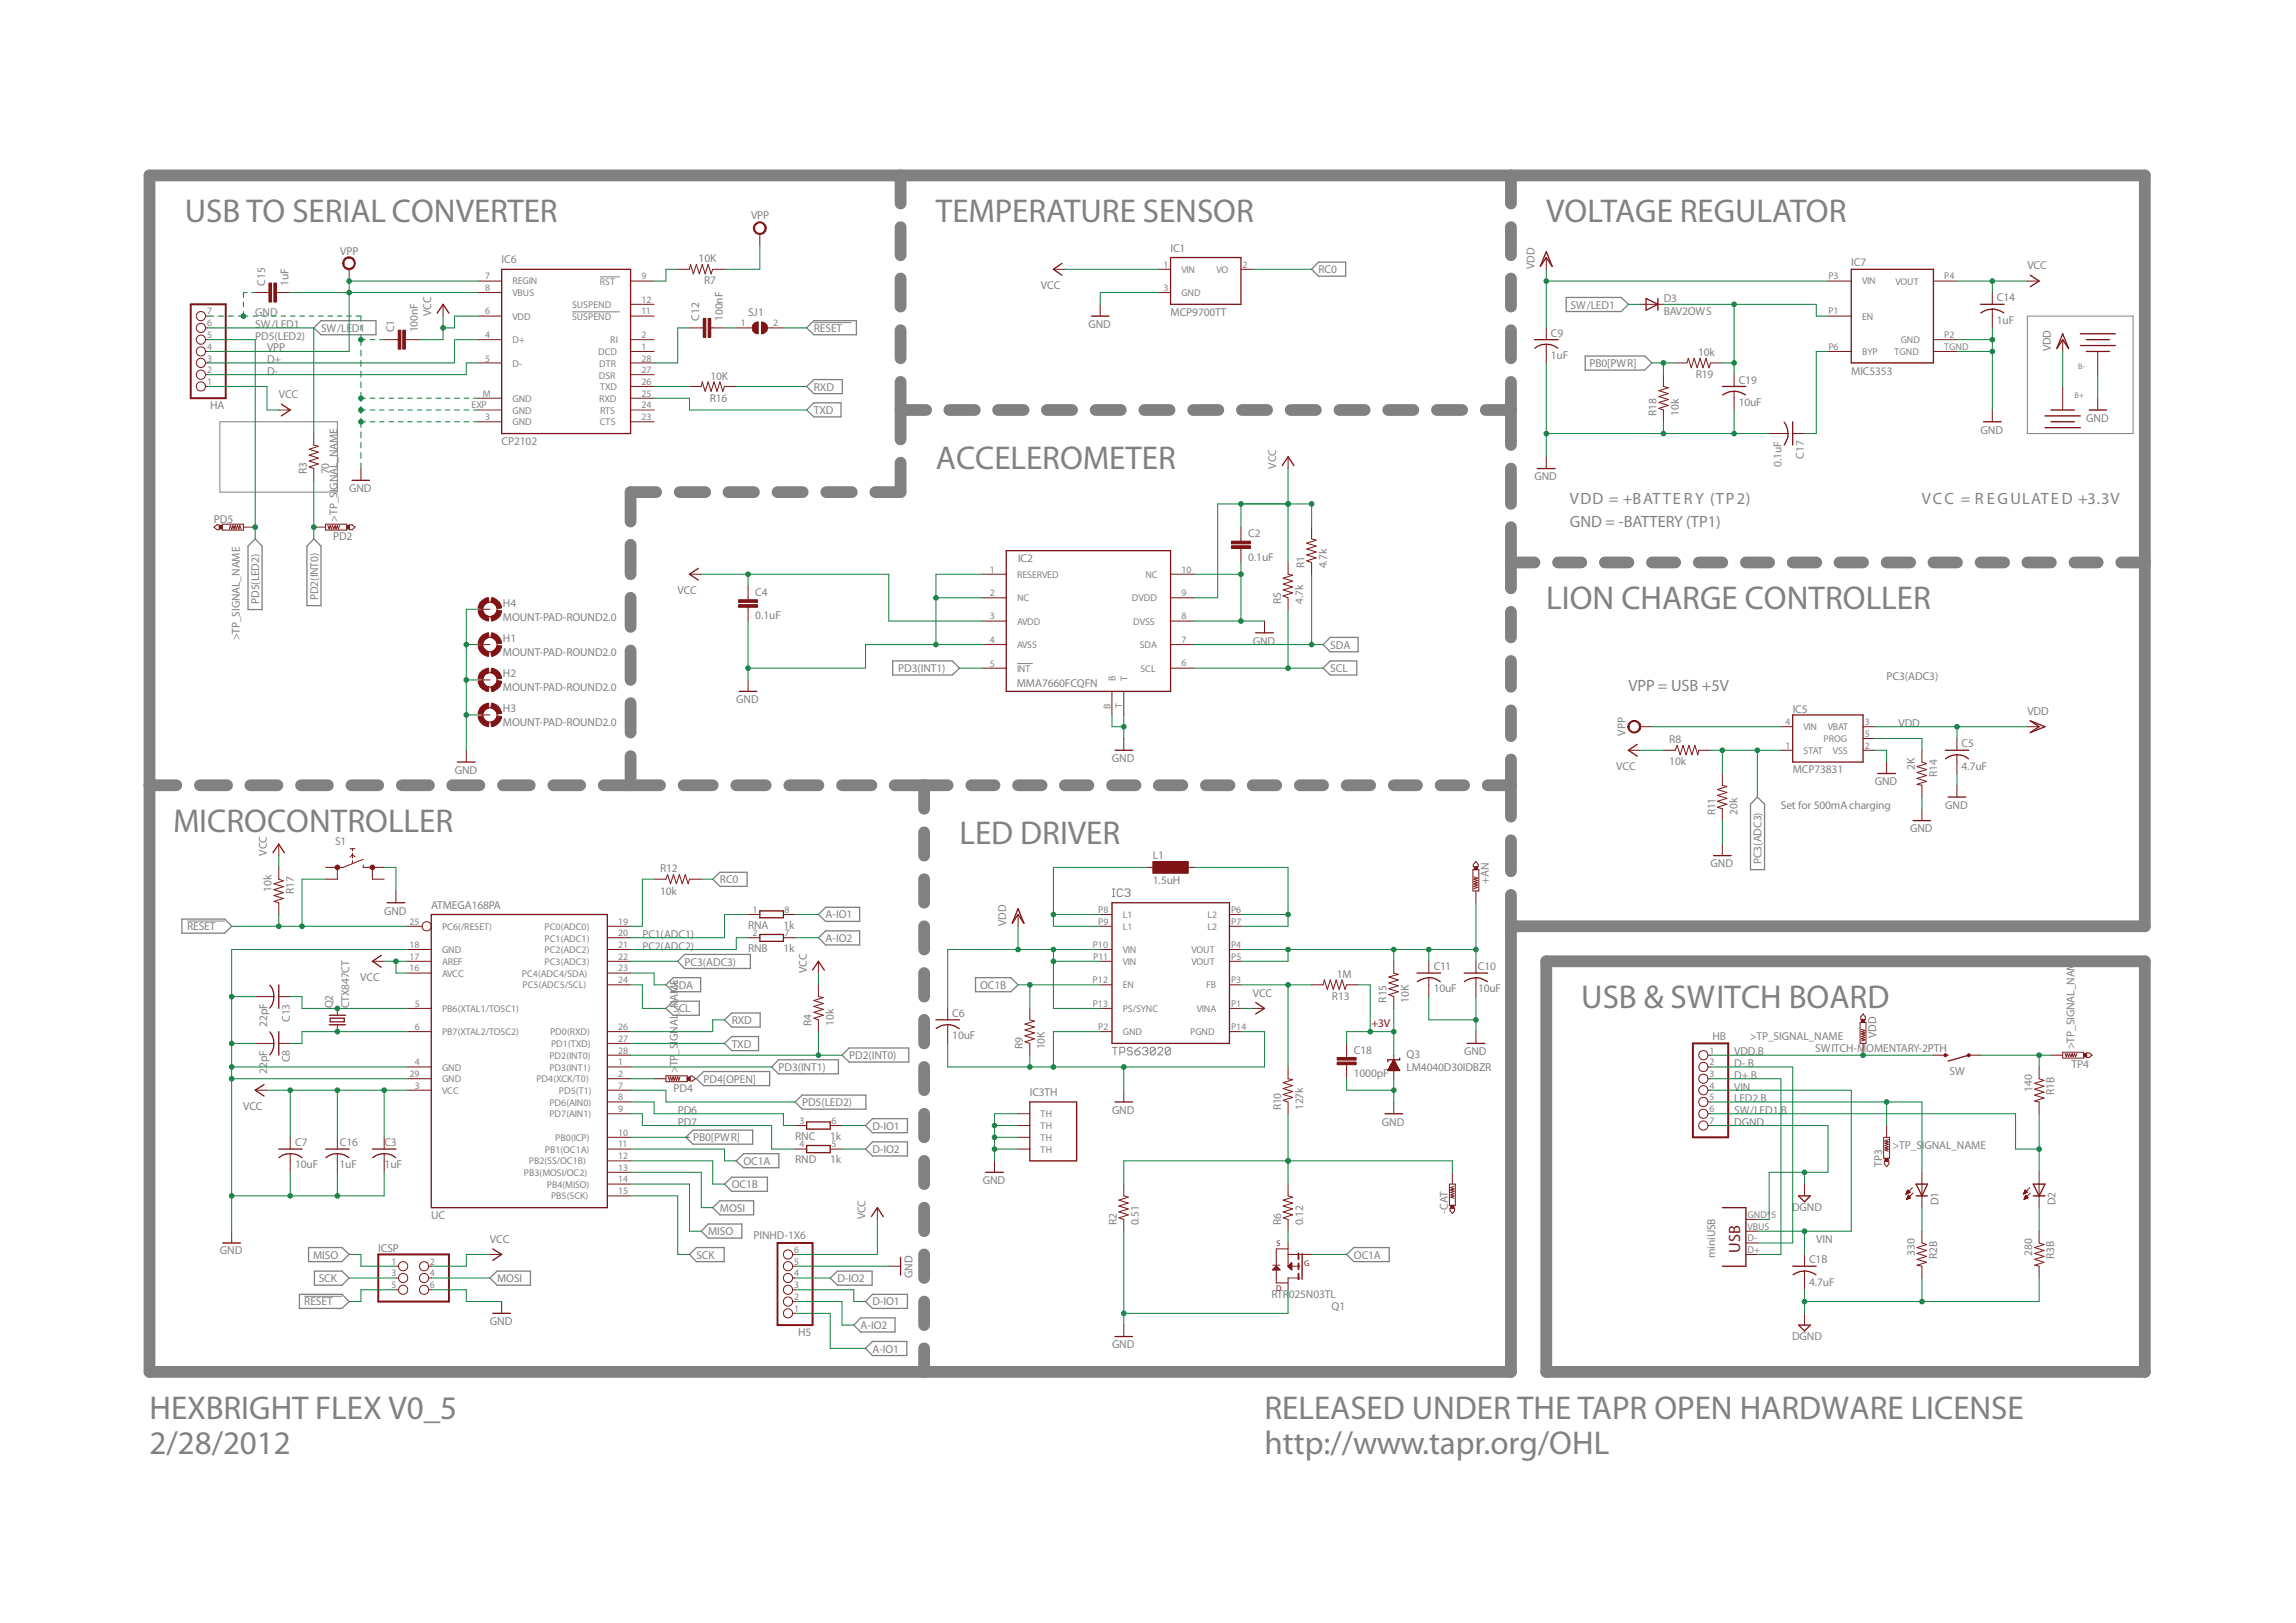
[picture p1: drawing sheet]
<svg xmlns="http://www.w3.org/2000/svg" width="297mm" height="210mm" viewBox="0 0 297 210" stroke-linecap="round" stroke-linejoin="round" font-family="sans-serif">
<defs><g id="words">
<g font-size="4.3" fill="#808180">
<text x="23.9" y="28.8">USB TO SERIAL CONVERTER</text>
<text x="121.1" y="28.7">TEMPERATURE SENSOR</text>
<text x="200" y="28.8">VOLTAGE REGULATOR</text>
<text x="121.1" y="60.6">ACCELEROMETER</text>
<text x="200" y="78.8">LION CHARGE CONTROLLER</text>
<text x="22.4" y="107.7">MICROCONTROLLER</text>
<text x="124.1" y="109.2">LED DRIVER</text>
<text x="204.5" y="130.5">USB &amp; SWITCH BOARD</text>
<text x="19.3" y="183.6">HEXBRIGHT FLEX V0_5</text>
<text x="163.6" y="183.6">RELEASED UNDER THE TAPR OPEN HARDWARE LICENSE</text>
<text x="19.3" y="188.1">2/28/2012</text>
<text x="163.6" y="188.1">http://www.tapr.org/OHL</text>
</g>
<g font-size="2.1" fill="#808180">
<text x="203.1" y="65.2">VDD = +BATTERY (TP2)</text>
<text x="248.6" y="65.2">VCC = R EGULATED +3.3V</text>
<text x="203.1" y="68.2">GND = -BATTERY (TP1)</text>
<text x="210.6" y="89.5">VPP = USB +5V</text>
</g>
<text font-size="2.1" fill="#7f1315" x="225.1" y="162.1" transform="rotate(-90 225.1 162.1)">USB</text>
<g font-size="1.5" fill="#808180">
<text x="97.1" y="28.4">VPP</text>
<text x="44" y="32.9">VPP</text>
<text x="64.9" y="34.1">IC6</text>
<text x="90.4" y="33.9">10K</text>
<text x="151.4" y="32.6">IC1</text>
<text x="170.6" y="35.4">RC0</text>
<text x="198.5" y="34.8" transform="rotate(-90 198.5 34.8)">VDD</text>
<text x="239.5" y="34.4">IC7</text>
<text x="262.3" y="34.8">VCC</text>
<text x="33" y="40.9">GND</text>
<text x="34.3" y="37" transform="rotate(-90 34.3 37)">C15</text>
<text x="37.3" y="37" transform="rotate(-90 37.3 37)">1uF</text>
<text x="55.8" y="40.9" transform="rotate(-90 55.8 40.9)">VCC</text>
<text x="90.5" y="41.5" transform="rotate(-90 90.5 41.5)">C12</text>
<text x="91.1" y="36.8">R7</text>
<text x="93.5" y="41.5" transform="rotate(-90 93.5 41.5)">100nF</text>
<text x="96.8" y="40.9">SJ1</text>
<text x="134.7" y="37.4">VCC</text>
<text x="151.4" y="40.9">MCP9700TT</text>
<text x="203.2" y="39.9">SW/LED1</text>
<text x="215.2" y="40.8">BAV2OWS</text>
<text x="215.2" y="39.1">D3</text>
<text x="258.3" y="39">C14</text>
<text x="258.3" y="41.9">1uF</text>
<text x="33" y="44">PD5(LED2)</text>
<text x="33" y="42.4">SW/LED1</text>
<text x="34.5" y="47">D+</text>
<text x="34.5" y="45.5">VPP</text>
<text x="41.5" y="43">SW/LE</text>
<text x="45.5" y="43">D1</text>
<text x="51" y="43" transform="rotate(-90 51 43)">C1</text>
<text x="54.1" y="43" transform="rotate(-90 54.1 43)">100nF</text>
<text x="105.3" y="43">RESET</text>
<text x="140.8" y="42.4">GND</text>
<text x="200.6" y="46.4">1uF</text>
<text x="200.6" y="43.6">C9</text>
<text x="205.6" y="47.5">PB0[PWR]</text>
<text x="219.7" y="46.1">10k</text>
<text x="265.3" y="45.5" transform="rotate(-90 265.3 45.5)">VDD</text>
<text x="27.2" y="53">HA</text>
<text x="34.5" y="48.5">D-</text>
<text x="36.1" y="51.5">VCC</text>
<text x="91.8" y="52">R16</text>
<text x="91.9" y="49.1">10K</text>
<text x="105.3" y="50.6">RXD</text>
<text x="105.3" y="53.6">TXD</text>
<text x="214.3" y="53.8" transform="rotate(-90 214.3 53.8)">R18</text>
<text x="217.2" y="53.8" transform="rotate(-90 217.2 53.8)">10k</text>
<text x="219.4" y="48.9">R19</text>
<text x="224.9" y="52.5">10uF</text>
<text x="224.9" y="49.6">C19</text>
<text x="239.5" y="48.5">MIC5353</text>
<text x="64.9" y="57.6">CP2102</text>
<text x="233.3" y="59.4" transform="rotate(-90 233.3 59.4)">C17</text>
<text x="256.2" y="56.1">GND</text>
<text x="269.9" y="54.6">GND</text>
<text x="39.7" y="61.4" transform="rotate(-90 39.7 61.4)">R3</text>
<text x="42.6" y="61.4" transform="rotate(-90 42.6 61.4)">70</text>
<text x="43.6" y="63.4" transform="rotate(-90 43.6 63.4)">GNAL_NAME</text>
<text x="45.2" y="63.7">GND</text>
<text x="165.1" y="60.6" transform="rotate(-90 165.1 60.6)">VCC</text>
<text x="198.5" y="62.2">GND</text>
<text x="230.5" y="60.4" transform="rotate(-90 230.5 60.4)">0.1uF</text>
<text x="27.7" y="67.6">PD5</text>
<text x="43.1" y="69.9">PD2</text>
<text x="43.6" y="67.5" transform="rotate(-90 43.6 67.5)">&gt;TP_SI</text>
<text x="161.5" y="69.5">C2</text>
<text x="41.1" y="77.6" transform="rotate(-90 41.1 77.6)">PD2(INT0)</text>
<text x="87.6" y="76.9">VCC</text>
<text x="97.7" y="77.1">C4</text>
<text x="131.7" y="72.8">IC2</text>
<text x="161.5" y="72.6">0.1uF</text>
<text x="168.7" y="73.5" transform="rotate(-90 168.7 73.5)">R1</text>
<text x="171.6" y="73.5" transform="rotate(-90 171.6 73.5)">4.7k</text>
<text x="31" y="82.9" transform="rotate(-90 31 82.9)">&gt;TP_SIGNAL_NAME</text>
<text x="33.5" y="78.2" transform="rotate(-90 33.5 78.2)">PD5(LED2)</text>
<text x="65.1" y="80.3">MOUNT-PAD-ROUND2.0</text>
<text x="65.1" y="83.1">H1</text>
<text x="65.1" y="78.5">H4</text>
<text x="97.7" y="80.1">0.1uF</text>
<text x="162" y="83.4">GND</text>
<text x="165.7" y="78.1" transform="rotate(-90 165.7 78.1)">R5</text>
<text x="168.6" y="78.1" transform="rotate(-90 168.6 78.1)">4.7k</text>
<text x="172.1" y="84">SDA</text>
<text x="65.1" y="89.4">MOUNT-PAD-ROUND2.0</text>
<text x="65.1" y="84.9">MOUNT-PAD-ROUND2.0</text>
<text x="65.1" y="87.6">H2</text>
<text x="116.2" y="87">PD3(INT1)</text>
<text x="131.5" y="88.9">MMA7660FCQFN</text>
<text x="172.1" y="87">SCL</text>
<text x="244" y="88">PC3(ADC3)</text>
<text x="65.1" y="94">MOUNT-PAD-ROUND2.0</text>
<text x="65.1" y="92.2">H3</text>
<text x="95.2" y="91">GND</text>
<text x="210.3" y="95.2" transform="rotate(-90 210.3 95.2)">VPP</text>
<text x="231.9" y="92.2">IC5</text>
<text x="245.6" y="94">VDD</text>
<text x="262.2" y="92.5">VDD</text>
<text x="58.8" y="100.1">GND</text>
<text x="143.8" y="98.6">GND</text>
<text x="209.1" y="99.7">VCC</text>
<text x="215.9" y="99">10k</text>
<text x="215.9" y="96.2">R8</text>
<text x="231.9" y="100.1">MCP73831</text>
<text x="242.5" y="101.6">GND</text>
<text x="247.7" y="99.6" transform="rotate(-90 247.7 99.6)">2K</text>
<text x="250.6" y="100.5" transform="rotate(-90 250.6 100.5)">R14</text>
<text x="253.7" y="96.7">C5</text>
<text x="253.7" y="99.6">4.7uF</text>
<text x="221.9" y="105.4" transform="rotate(-90 221.9 105.4)">R11</text>
<text x="224.7" y="105.4" transform="rotate(-90 224.7 105.4)">20k</text>
<text x="230.4" y="104.7">Set for 500mAcharging</text>
<text x="247.1" y="107.7">GND</text>
<text x="251.6" y="104.7">GND</text>
<text x="34.5" y="110.7" transform="rotate(-90 34.5 110.7)">VCC</text>
<text x="43.3" y="109.4">S1</text>
<text x="85.4" y="112.9">R12</text>
<text x="149.1" y="111.2">L1</text>
<text x="221.3" y="112.2">GND</text>
<text x="227.9" y="111.8" transform="rotate(-90 227.9 111.8)">PC3(ADC3)</text>
<text x="35.1" y="115.4" transform="rotate(-90 35.1 115.4)">10k</text>
<text x="38" y="115.7" transform="rotate(-90 38 115.7)">R17</text>
<text x="49.7" y="118.3">GND</text>
<text x="55.8" y="117.6">ATMEGA168PA</text>
<text x="85.4" y="115.7">10k</text>
<text x="93.1" y="114.3">RC0</text>
<text x="106.8" y="118.8">A-IO1</text>
<text x="130.2" y="119.9" transform="rotate(-90 130.2 119.9)">VDD</text>
<text x="149.1" y="114.4">1.5uH</text>
<text x="192.6" y="114.3" transform="rotate(-90 192.6 114.3)">+AN</text>
<text x="24.2" y="120.4">RESET</text>
<text x="83.1" y="122.9">PC2(ADC2)</text>
<text x="83.1" y="121.3">PC1(ADC1)</text>
<text x="88.6" y="124.9">PC3(ADC3)</text>
<text x="96.8" y="120.2">RNA</text>
<text x="96.8" y="123.2">RNB</text>
<text x="101.3" y="120.2">1k</text>
<text x="101.3" y="123.2">1k</text>
<text x="104.3" y="125.9" transform="rotate(-90 104.3 125.9)">VCC</text>
<text x="106.8" y="121.9">A-IO2</text>
<text x="185.5" y="125.5">C11</text>
<text x="191.2" y="125.5">C10</text>
<text x="43" y="130.5" transform="rotate(-90 43 130.5)">Q2</text>
<text x="45.2" y="130.5" transform="rotate(-90 45.2 130.5)">CTX847CT</text>
<text x="46.6" y="127">VCC</text>
<text x="87.1" y="131">SCL</text>
<text x="87.1" y="127.9">SDA</text>
<text x="87.7" y="129.5" transform="rotate(-90 87.7 129.5)">AME</text>
<text x="123.2" y="131.6">C6</text>
<text x="126.8" y="127.9">OC1B</text>
<text x="162" y="129">VCC</text>
<text x="172.3" y="129.4">R13</text>
<text x="172.9" y="126.5">1M</text>
<text x="179.4" y="129.7" transform="rotate(-90 179.4 129.7)">R15</text>
<text x="182.2" y="129.7" transform="rotate(-90 182.2 129.7)">10K</text>
<text x="185.5" y="128.4">10uF</text>
<text x="191.2" y="128.4">10uF</text>
<text x="34.6" y="132.8" transform="rotate(-90 34.6 132.8)">22pF</text>
<text x="37.5" y="137.5" transform="rotate(-90 37.5 137.5)">C8</text>
<text x="37.5" y="132.2" transform="rotate(-90 37.5 132.2)">C13</text>
<text x="87.7" y="138" transform="rotate(-90 87.7 138)">TP</text>
<text x="87.7" y="136.5" transform="rotate(-90 87.7 136.5)">_SI</text>
<text x="87.7" y="134.7" transform="rotate(-90 87.7 134.7)">GNAL_N</text>
<text x="94.7" y="132.5">RXD</text>
<text x="94.7" y="135.6">TXD</text>
<text x="105" y="132.7" transform="rotate(-90 105 132.7)">R4</text>
<text x="107.9" y="132.7" transform="rotate(-90 107.9 132.7)">10k</text>
<text x="109.8" y="137.1">PD2(INT0)</text>
<text x="123.2" y="134.5">10uF</text>
<text x="132.3" y="135.8" transform="rotate(-90 132.3 135.8)">R9</text>
<text x="135.2" y="135.8" transform="rotate(-90 135.2 135.8)">10K</text>
<text x="175.1" y="136.3">C18</text>
<text x="181.9" y="136.9">Q3</text>
<text x="189.4" y="136.5">GND</text>
<text x="221.5" y="134.6">HB</text>
<text x="224.3" y="136.5">VDD.B</text>
<text x="226.4" y="134.5">&gt;TP_SIGNAL_NAME</text>
<text x="234.8" y="136.1">SWITCH-MOMENTARY-2PTH</text>
<text x="242.7" y="134.3" transform="rotate(-90 242.7 134.3)">VDD</text>
<text x="268.3" y="135.8" transform="rotate(-90 268.3 135.8)">&gt;TP_SIGNAL_NAME</text>
<text x="31.4" y="143.6">VCC</text>
<text x="34.6" y="138.9" transform="rotate(-90 34.6 138.9)">22pF</text>
<text x="87.1" y="141.2">PD4</text>
<text x="87.7" y="138.8" transform="rotate(-90 87.7 138.8)">&gt;</text>
<text x="91" y="140.1">PD4[OPEN]</text>
<text x="100.7" y="138.6">PD3(INT1)</text>
<text x="103.8" y="143.1">PD5(LED2)</text>
<text x="133.2" y="141.8">IC3TH</text>
<text x="165.7" y="143.7" transform="rotate(-90 165.7 143.7)">R10</text>
<text x="168.6" y="143.6" transform="rotate(-90 168.6 143.6)">127k</text>
<text x="175.1" y="139.3">1000pF</text>
<text x="181.9" y="138.6">LM4040D30IDBZR</text>
<text x="224.3" y="141.1">VIN</text>
<text x="224.3" y="139.6">D+.B</text>
<text x="224.3" y="138.1">D-.B</text>
<text x="224.3" y="142.6">LED2.B</text>
<text x="252.2" y="139.1">SW</text>
<text x="262.9" y="141.2" transform="rotate(-90 262.9 141.2)">140</text>
<text x="265.7" y="141.7" transform="rotate(-90 265.7 141.7)">R1B</text>
<text x="268" y="138.2">TP4</text>
<text x="38.2" y="148.3">C7</text>
<text x="44" y="148.3">C16</text>
<text x="49.7" y="148.3">C3</text>
<text x="87.7" y="144.1">PD6</text>
<text x="87.7" y="145.6">PD7</text>
<text x="89.7" y="147.7">PB0[PWR]</text>
<text x="102.9" y="147.5">RNC</text>
<text x="107.4" y="147.5">1k</text>
<text x="112.9" y="146.2">D-IO1</text>
<text x="112.9" y="149.2">D-IO2</text>
<text x="143.8" y="144.1">GND</text>
<text x="178.8" y="145.6">GND</text>
<text x="224.3" y="145.6">DGND</text>
<text x="224.3" y="144.1">SW/LED1.B</text>
<text x="244.8" y="148.7">&gt;TP_SI</text>
<text x="248.9" y="148.7">GNAL_NAME</text>
<text x="38.2" y="151.2">10uF</text>
<text x="43.9" y="151.2">1uF</text>
<text x="49.8" y="151.2">1uF</text>
<text x="94.7" y="153.8">OC1B</text>
<text x="96.2" y="150.7">OC1A</text>
<text x="102.9" y="150.5">RND</text>
<text x="107.4" y="150.5">1k</text>
<text x="127.1" y="153.2">GND</text>
<text x="243.5" y="151" transform="rotate(-90 243.5 151)">TP3</text>
<text x="250.7" y="156" transform="rotate(-90 250.7 156)">D1</text>
<text x="265.9" y="156" transform="rotate(-90 265.9 156)">D2</text>
<text x="48.9" y="162">ICSP</text>
<text x="55.8" y="157.8">UC</text>
<text x="63.4" y="160.8">VCC</text>
<text x="91.6" y="159.8">MISO</text>
<text x="93.1" y="156.8">MOSI</text>
<text x="97.5" y="160.4">PINHD-1X6</text>
<text x="112" y="157.8" transform="rotate(-90 112 157.8)">VCC</text>
<text x="144.5" y="158.5" transform="rotate(-90 144.5 158.5)">R2</text>
<text x="147.3" y="158.5" transform="rotate(-90 147.3 158.5)">0.51</text>
<text x="165.7" y="158.5" transform="rotate(-90 165.7 158.5)">R6</text>
<text x="168.6" y="158.5" transform="rotate(-90 168.6 158.5)">0.12</text>
<text x="187.3" y="157" transform="rotate(-90 187.3 157)">-CAT</text>
<text x="231.8" y="156.6">DGND</text>
<text x="234.9" y="160.8">VIN</text>
<text x="28.4" y="162.3">GND</text>
<text x="40.5" y="162.9">MISO</text>
<text x="41.2" y="165.9">SCK</text>
<text x="64.3" y="165.9">MOSI</text>
<text x="90.1" y="162.9">SCK</text>
<text x="108.3" y="165.9">D-IO2</text>
<text x="118" y="165.4" transform="rotate(-90 118 165.4)">GND</text>
<text x="164.5" y="167.9">RTR</text>
<text x="166.7" y="167.9">025N03TL</text>
<text x="175.1" y="162.9">OC1A</text>
<text x="221.9" y="162.8" transform="rotate(-90 221.9 162.8)">miniUSB</text>
<text x="234" y="163.5">C1B</text>
<text x="234" y="166.3">4.7uF</text>
<text x="247.7" y="162.5" transform="rotate(-90 247.7 162.5)">330</text>
<text x="250.6" y="162.9" transform="rotate(-90 250.6 162.9)">R2B</text>
<text x="262.9" y="162.5" transform="rotate(-90 262.9 162.5)">280</text>
<text x="265.7" y="162.9" transform="rotate(-90 265.7 162.9)">R3B</text>
<text x="39.4" y="168.9">RESET</text>
<text x="63.4" y="171.5">GND</text>
<text x="103.2" y="172.9">H5</text>
<text x="111.3" y="172">A-IO2</text>
<text x="112.9" y="168.9">D-IO1</text>
<text x="172.2" y="169.5">Q1</text>
<text x="231.8" y="173.3">DGND</text>
<text x="112.9" y="175">A-IO1</text>
<text x="143.8" y="174.5">GND</text>
</g>
<text font-size="1.5" fill="#7f1315" x="177.4" y="132.9">+3V</text>
<g font-size="1.3" fill="#808180">
<text x="150.5" y="34.6">1</text>
<text x="152.8" y="35.3">VIN</text>
<text x="157.3" y="35.3">VO</text>
<text x="160.7" y="34.6">2</text>
<text x="26.8" y="40.7">7</text>
<text x="62.8" y="36.2">7</text>
<text x="62.8" y="40.7">6</text>
<text x="62.8" y="37.6">8</text>
<text x="66.3" y="36.8">REGIN</text>
<text x="66.3" y="41.4">VDD</text>
<text x="66.3" y="38.3">VBUS</text>
<text x="74" y="39.8">SUSPEND</text>
<text x="74" y="41.4">SUSPEND</text>
<text x="77.6" y="36.8">RST</text>
<text x="83" y="36.2">9</text>
<text x="83" y="40.7">11</text>
<text x="83" y="39.2">12</text>
<text x="150.5" y="37.6">3</text>
<text x="152.8" y="38.3">GND</text>
<text x="236.5" y="40.7">P1</text>
<text x="236.5" y="36.2">P3</text>
<text x="240.9" y="36.8">VIN</text>
<text x="240.9" y="41.4">EN</text>
<text x="245.2" y="36.8">VOUT</text>
<text x="251.5" y="36.2">P4</text>
<text x="26.8" y="46.8">3</text>
<text x="26.8" y="45.3">4</text>
<text x="26.8" y="43.7">5</text>
<text x="26.8" y="42.2">6</text>
<text x="62.8" y="43.7">4</text>
<text x="62.8" y="46.8">5</text>
<text x="66.3" y="44.4">D+</text>
<text x="66.3" y="47.4">D-</text>
<text x="77.4" y="45.9">DCD</text>
<text x="77.5" y="47.5">DTR</text>
<text x="78.9" y="44.4">RI</text>
<text x="83" y="43.7">2</text>
<text x="83" y="45.3">1</text>
<text x="83" y="46.8">28</text>
<text x="95.8" y="42.2">1</text>
<text x="100" y="42.2">2</text>
<text x="236.5" y="45.3">P6</text>
<text x="240.9" y="45.9">BYP</text>
<text x="245.1" y="45.9">TGND</text>
<text x="245.9" y="44.4">GND</text>
<text x="251.5" y="45.3">TGND</text>
<text x="251.5" y="43.7">P2</text>
<text x="26.8" y="49.8">1</text>
<text x="26.8" y="48.3">2</text>
<text x="61" y="52.8">EXP</text>
<text x="62.4" y="51.3">M</text>
<text x="66.3" y="53.5">GND</text>
<text x="66.3" y="52">GND</text>
<text x="77.5" y="49">DSR</text>
<text x="77.5" y="52">RXD</text>
<text x="77.6" y="50.5">TXD</text>
<text x="77.6" y="53.5">RTS</text>
<text x="83" y="48.3">27</text>
<text x="83" y="49.8">26</text>
<text x="83" y="51.3">25</text>
<text x="83" y="52.8">24</text>
<text x="62.8" y="54.4">3</text>
<text x="66.3" y="55">GND</text>
<text x="77.6" y="55">CTS</text>
<text x="83" y="54.4">23</text>
<text x="128.1" y="77.1">2</text>
<text x="128.1" y="74.1">1</text>
<text x="131.6" y="77.8">NC</text>
<text x="131.6" y="74.8">RESERVED</text>
<text x="146.4" y="77.8">DVDD</text>
<text x="148.2" y="74.8">NC</text>
<text x="152.8" y="74.1">10</text>
<text x="152.8" y="77.1">9</text>
<text x="128.1" y="83.2">4</text>
<text x="128.1" y="80.1">3</text>
<text x="131.6" y="80.8">AVDD</text>
<text x="131.6" y="83.9">AVSS</text>
<text x="146.6" y="80.9">DVSS</text>
<text x="147.4" y="83.9">SDA</text>
<text x="152.8" y="80.1">8</text>
<text x="152.8" y="83.2">7</text>
<text x="128.1" y="86.2">5</text>
<text x="131.6" y="86.9">INT</text>
<text x="144.3" y="88.1" transform="rotate(-90 144.3 88.1)">B</text>
<text x="145.8" y="88.1" transform="rotate(-90 145.8 88.1)">T</text>
<text x="147.5" y="86.9">SCL</text>
<text x="152.8" y="86.2">6</text>
<text x="143.6" y="91.7" transform="rotate(-90 143.6 91.7)">B</text>
<text x="145.2" y="91.7" transform="rotate(-90 145.2 91.7)">T</text>
<text x="231" y="93.8">4</text>
<text x="233.3" y="94.5">VIN</text>
<text x="236.4" y="94.5">VBAT</text>
<text x="241.2" y="93.8">3</text>
<text x="241.2" y="95.3">5</text>
<text x="231" y="96.9">1</text>
<text x="233.3" y="97.5">STAT</text>
<text x="235.9" y="96">PROG</text>
<text x="237.1" y="97.5">VSS</text>
<text x="241.2" y="96.9">2</text>
<text x="53" y="119.6">25</text>
<text x="80" y="119.6">19</text>
<text x="97.4" y="118.1">1</text>
<text x="101.5" y="118.1">8</text>
<text x="142.1" y="119.6">P9</text>
<text x="142.1" y="118.1">P8</text>
<text x="145.2" y="118.8">L1</text>
<text x="156.2" y="118.8">L2</text>
<text x="159.3" y="118.1">P6</text>
<text x="159.3" y="119.6">P7</text>
<text x="53" y="122.6">18</text>
<text x="53" y="124.2">17</text>
<text x="53" y="125.7">16</text>
<text x="57.2" y="123.3">GND</text>
<text x="57.2" y="124.8">AREF</text>
<text x="57.2" y="120.3">PC6(/RESET)</text>
<text x="70.4" y="124.8">PC3(ADC3)</text>
<text x="70.4" y="123.4">PC2(ADC2)</text>
<text x="70.4" y="121.8">PC1(ADC1)</text>
<text x="70.4" y="120.3">PC0(ADC0)</text>
<text x="80" y="125.7">23</text>
<text x="80" y="124.2">22</text>
<text x="80" y="122.6">21</text>
<text x="80" y="121.1">20</text>
<text x="97.4" y="121.1">2</text>
<text x="101.5" y="121.1">7</text>
<text x="141.3" y="122.6">P10</text>
<text x="141.4" y="124.2">P11</text>
<text x="145.2" y="124.8">VIN</text>
<text x="145.2" y="123.3">VIN</text>
<text x="145.2" y="120.3">L1</text>
<text x="154.1" y="124.8">VOUT</text>
<text x="154.1" y="123.4">VOUT</text>
<text x="156.2" y="120.3">L2</text>
<text x="159.3" y="122.6">P4</text>
<text x="159.3" y="124.2">P5</text>
<text x="53.7" y="130.3">5</text>
<text x="57.2" y="130.9">PB6(XTAL1/TOSC1)</text>
<text x="57.2" y="126.4">AVCC</text>
<text x="67.5" y="126.4">PC4(ADC4/SDA)</text>
<text x="67.6" y="127.9">PC5(ADC5/SCL)</text>
<text x="80" y="127.2">24</text>
<text x="141.3" y="127.2">P12</text>
<text x="141.3" y="130.3">P13</text>
<text x="145.2" y="127.9">EN</text>
<text x="145.2" y="130.9">PS/SYNC</text>
<text x="154.8" y="130.9">VINA</text>
<text x="156" y="127.9">FB</text>
<text x="159.3" y="127.2">P3</text>
<text x="159.3" y="130.3">P1</text>
<text x="53.7" y="133.3">6</text>
<text x="53.7" y="137.8">4</text>
<text x="57.2" y="133.9">PB7(XTAL2/TOSC2)</text>
<text x="71.1" y="137">PD2(INT0)</text>
<text x="71.2" y="134">PD0(RXD)</text>
<text x="71.3" y="135.5">PD1(TXD)</text>
<text x="80" y="137.8">1</text>
<text x="80" y="136.3">28</text>
<text x="80" y="134.8">27</text>
<text x="80" y="133.3">26</text>
<text x="142.1" y="133.3">P2</text>
<text x="145.2" y="133.9">GND</text>
<text x="154" y="133.9">PGND</text>
<text x="159.3" y="133.3">P14</text>
<text x="221.1" y="136.3">1</text>
<text x="221.1" y="137.8">2</text>
<text x="53" y="139.4">29</text>
<text x="53.7" y="140.8">3</text>
<text x="57.2" y="138.5">GND</text>
<text x="57.2" y="140">GND</text>
<text x="57.2" y="141.5">VCC</text>
<text x="69.4" y="140">PD4(XCK/T0)</text>
<text x="71.1" y="143.1">PD6(AIN0)</text>
<text x="71.1" y="138.5">PD3(INT1)</text>
<text x="72.3" y="141.6">PD5(T1)</text>
<text x="80" y="143.9">9</text>
<text x="80" y="142.4">8</text>
<text x="80" y="140.9">7</text>
<text x="80" y="139.4">2</text>
<text x="221.1" y="139.4">3</text>
<text x="221.1" y="140.9">4</text>
<text x="221.1" y="142.4">5</text>
<text x="221.1" y="143.9">6</text>
<text x="70.5" y="149.1">PB1(OC1A)</text>
<text x="71.1" y="144.6">PD7(AIN1)</text>
<text x="71.8" y="147.6">PB0(ICP)</text>
<text x="80" y="150">12</text>
<text x="80" y="148.5">11</text>
<text x="80" y="146.9">10</text>
<text x="103.4" y="145.4">3</text>
<text x="103.4" y="148.5">4</text>
<text x="107.5" y="145.4">6</text>
<text x="107.6" y="148.5">5</text>
<text x="134.6" y="144.6">TH</text>
<text x="134.6" y="146.1">TH</text>
<text x="134.6" y="147.6">TH</text>
<text x="134.6" y="149.1">TH</text>
<text x="221.1" y="145.4">7</text>
<text x="67.8" y="152.2">PB3(MOSI/OC2)</text>
<text x="68.4" y="150.7">PB2(SS/OC1B)</text>
<text x="70.7" y="153.7">PB4(MISO)</text>
<text x="71.3" y="155.2">PB5(SCK)</text>
<text x="80" y="154.5">15</text>
<text x="80" y="153">14</text>
<text x="80" y="151.5">13</text>
<text x="226.1" y="160.6">D-</text>
<text x="226.1" y="159.1">VBUS</text>
<text x="226.1" y="157.6">GND*</text>
<text x="229.1" y="157.6">5</text>
<text x="50.6" y="163.6">1</text>
<text x="50.6" y="165.1">3</text>
<text x="50.6" y="166.7">5</text>
<text x="55.6" y="163.6">2</text>
<text x="55.6" y="165.1">4</text>
<text x="55.6" y="166.7">6</text>
<text x="102.7" y="166.7">3</text>
<text x="102.7" y="165.1">4</text>
<text x="102.7" y="163.6">5</text>
<text x="102.7" y="162.1">6</text>
<text x="226.1" y="162.1">D+</text>
<text x="102.7" y="169.7">1</text>
<text x="102.7" y="168.2">2</text>
</g>
<g font-size="1.1" fill="#808180">
<text x="268.8" y="47.8">B-</text>
<text x="268.3" y="51.5">B+</text>
</g>
<g font-size="1.1" fill="#7f1315">
<text x="165.1" y="161.3">S</text>
<text x="165.1" y="167.1">D</text>
<text x="168.7" y="163.8">G</text>
</g>
</g></defs>
<g fill="none" stroke="#808180" stroke-width=".13">
<path d="M77.6 35.8h2.6M28.4 54.6h15.2v9.1h-15.2zM74 40.4h6.2M105.3 41.7h4.8M262.2 40.9h13.7v15.2h-13.7zM131.6 85.9h2M24.2 119.2h4.9M143.9 116h.3M143.9 115h.3M144.1 115v1M145.2 115.2l-.2-.2h-.3l-.2 .2v.6l.2 .2h.3l.2-.2M145.5 115.2l.2-.2h.3l.2 .3-.2 .2"/>
<path d="M145.8 115.5h.2M146 115.5l.2 .2v.1l-.2 .2h-.3l-.2-.2M143.9 135.5h.6M144.2 135.5v1M144.9 136.2h.5l.1-.2v-.3l-.1-.2h-.5v1M146.5 135.7l-.2-.2h-.3l-.2 .2v.2l.2 .1h.3l.2 .2-.2 .3h-.3l-.2-.2M146.8 136h.5l.2 .2v.1l-.2 .2h-.3l-.2-.2zM147.5 135.5l-.7 .5M147.8 135.7l.1-.2h.4l.2 .2v.2l-.2 .1M148.1 136h.2M148.3 136l.2 .2v.1l-.2 .2h-.4l-.1-.2M149.4 135.7l-.1-.2h-.4l-.1 .2v.6"/>
<path d="M149.4 135.7v.6l-.1 .2h-.4l-.1-.2M149.4 135.7l-.6 .6M149.8 135.7l.1-.2h.3l.2 .2v.2l-.6 .6h.6M151.4 135.7l-.2-.2h-.3l-.2 .2v.6M151.4 135.7v.6l-.2 .2h-.3l-.2-.2M151.4 135.7l-.7 .6M39.4 167.7h4.8"/>
</g>
<g fill="none" stroke="#808180" stroke-width="1.5">
<path d="M116.5 22.7v3.6M116.5 29.4v3.6M116.5 36v3.7M195.4 22.7v3.6M195.4 29.4v3.6M195.4 36v3.7M116.5 59.9v3.8h-3.3M116.5 42.7v3.7M116.5 49.4v7.5M116.5 53.1h3.3M122.8 53.1h3.3M129.1 53.1h3.3"/>
<path d="M135.4 53.1h3.3M141.7 53.1h3.3M148 53.1h3.3M154.3 53.1h3.3M160.6 53.1h3.3M167 53.1h3.2M173.3 53.1h3.2M179.6 53.1h3.2M185.9 53.1h3.2M192.2 53.1h3.2M195.4 42.7v3.7M195.4 49.4v8.2"/>
<path d="M81.6 70.5v3.8M81.6 77.4v3.7M84.9 63.7h-3.3v3.8M87.9 63.7h3.3M94.2 63.7h3.3M100.6 63.7h3.2M106.9 63.7h3.3M195.4 60.6v4.6M195.4 68.2v7.9M195.4 79.2v3.3M195.4 72.8h3.1M201.5 72.8h3"/>
<path d="M207.6 72.8h3M213.7 72.8h3M219.7 72.8h3.1M225.8 72.8h3M231.9 72.8h3M237.9 72.8h3.1M244 72.8h3.1M250.1 72.8h3M256.2 72.8h3M262.2 72.8h3.1M268.3 72.8h3M274.4 72.8h3"/>
<path d="M81.6 84.2v3.8M81.6 91v3.8M81.6 97.8v3.8M195.4 85.5v3.4M195.4 91.9v3.4M195.4 98.3v7.4M19.3 101.6h3.5M25.9 101.6h3.5M32.4 101.6h3.5M38.9 101.6h3.5M45.5 101.6h3.4M52 101.6h3.5"/>
<path d="M58.5 101.6h3.5M65.1 101.6h3.4M71.6 101.6h3.5M78.1 101.6h7.3M88.4 101.6h3.8M95.2 101.6h3.9M102.1 101.6h3.8M108.9 101.6h3.8M115.7 101.6h6.9M119.5 101.6v3.1M119.5 107.7v3M119.5 113.8v3"/>
<path d="M119.5 119.9v3M125.6 101.6h3M131.7 101.6h3M137.7 101.6h3.1M143.8 101.6h3.1M149.9 101.6h3M156 101.6h3M162 101.6h3.1M168.1 101.6h3M174.2 101.6h3M180.3 101.6h3M186.3 101.6h3.1"/>
<path d="M192.4 101.6h3M195.4 115.8v61.7h-176.1v-154.8h258.1v97.2h-82M195.4 108.7v4M119.5 125.9v3.1M119.5 132v3M119.5 138.1v3M200 124.4h77.4v53.1h-77.4zM119.5 144.1v3.1M119.5 150.2v3M119.5 156.3v3M119.5 162.3v3.1M119.5 168.4v3.1"/>
<path d="M119.5 174.5v3"/>
</g>
<g fill="none" stroke="#808180" stroke-width=".17">
<path d="M170.6 33.9h3.5v1.8h-3.5l-.9-.9zM202.6 38.5h7.1l.9 .9-.9 .9h-7.1zM41.5 41.5h7.1v1.8h-7.1l-.9-.9zM104.3 50l1-.9h3.7v1.8h-3.7zM104.3 53.1l1-1h3.5v1.8h-3.5zM104.3 42.4l1-.9h5.5v1.8h-5.5zM205.1 46.1h7.7l.9 .9-.9 .9h-7.7zM33 69.7l.9 1v8.2h-1.8v-8.2zM40.6 69.7l.9 1v7.7h-1.8v-7.7zM115.5 85.5h7.7l.9 1-.9 .8h-7.7zM171.1 86.5l1-1h3.4v1.8h-3.4zM171.1 83.4l1-.9h3.6v1.8h-3.6z"/>
<path d="M23.5 118.9h5.6l.9 1-.9 .8h-5.6zM92.2 113.8l.9-.9h3.5v1.8h-3.5zM105.9 118.3l.9-.9h4.4v1.8h-4.4zM227.3 103.1l1 1v8.4h-1.9v-8.4zM86.1 127.4l1-.9h3.5v1.8h-3.5zM86.1 130.5l1-1h3.4v1.9h-3.4zM88.6 123.5h8.5v1.8h-8.5l-.9-.9zM91 138.6h8.6v1.9h-8.6l-.9-.9zM93.7 132l1-.9h3.6v1.8h-3.6zM93.7 135l1-.9h3.4v1.8h-3.4zM100.7 137.1h7.8v1.8h-7.8l-.9-.8zM105.9 121.3l.9-.9h4.4v1.9h-4.4z"/>
<path d="M109.8 135.6h7.8v1.8h-7.8l-.9-.9zM126.2 126.5h4.6l.9 .9-.9 .9h-4.6zM89.7 146.2h7.7v1.8h-7.7l-1-.8zM91.6 158.4h4.4v1.8h-4.4l-.9-.9zM92.2 156.3l.9-.9h4.4v1.8h-4.4zM93.7 153.2l1-.9h4.6v1.8h-4.6zM95.2 150.2l1-.9h4.5v1.8h-4.5zM102.9 142.6l.9-.9h8.2v1.8h-8.2zM112 145.6l.9-.9h4.5v1.9h-4.5zM112.9 147.8h4.5v1.8h-4.5l-.9-.9zM38.7 167.5h5.5l1 .9-1 .9h-5.5zM39.9 161.4h4.3l1 .9-1 .9h-4.3z"/>
<path d="M40.7 164.5h3.5l1 .9-1 .9h-3.5zM63.4 165.4l.9-.9h4.3v1.8h-4.3zM90.1 161.4h3.6v1.8h-3.6l-.9-.9zM107.4 165.4l.9-.9h4.5v1.8h-4.5zM111.3 170.5h4.5v1.8h-4.5l-.9-.8zM112 174.5l.9-.9h4.4v1.8h-4.4zM112.9 167.5h4.5v1.8h-4.5l-.9-.9zM174.2 162.3l.9-.9h4.6v1.8h-4.6z"/>
</g>
<g fill="none" stroke="#7f1315" stroke-width=".17">
<path d="M64.9 34.8h16.7v21.3h-16.7zM137.4 34.1l-1.1 .7 1.1 .8M151.4 33.3h9.1v6.1h-9.1zM200 32.6l.8 1.9-.8-1.2-.7 1.2zM256.2 39.4h3M257.7 40l1 .2 .5 .3M262.6 35.6l1.2 .8-1.2 .7M141.2 40.9h2.3M198.5 43.9h3M201.5 45a2.41 2.41 0 0 0-3 0M256.6 54.6h2.3M257.7 40l-.5 .1-1 .4"/>
<path d="M266.8 43.2l.8 1.9-.8-1.2-.7 1.2zM270.2 53.1h2.3M45.5 62.2h2.3M198.9 60.6h2.3M55.8 118.3h22.8v38h-22.8zM34.9 127.5a2.41 2.41 0 0 1 0 2.9M34.9 133.5a2.41 2.41 0 0 1 0 3M36.1 127.4v3.1M36.1 133.5v3M42.6 131.4h2.1M42.6 132.6h2.1M42.7 131.7h1.8v.5h-1.8z"/>
<path d="M49.3 123.6l-1.1 .8 1.1 .7M121.1 132h3M122.6 132.6h-.6l-.9 .5M122.6 132.6l1 .2 .5 .3M34.2 140.3l-1.2 .8 1.2 .7M28.8 160.8h2.3M144.2 172.9h2.3"/>
</g>
<g fill="none" stroke="#7f1315" stroke-width=".13">
<path d="M33 37.9h1.8M35.7 37.9h1.8M61.8 37.9h3.1M61.8 36.4h3.1M81.6 36.4h3M81.6 39.4h3M136.3 34.8h1.4M142.3 39.4v1.5M149.9 34.8h1.5M149.9 37.9h1.5M160.5 34.8h1.5M200 33.3v1.5"/>
<path d="M257.7 37.9v1.5M262.2 36.4h1.6M26.6 40.9h.3M26.6 43.9h.3M26.6 47h.3M26.6 45.5h.3M26.6 48.5h.3M26.6 50h.3M26.6 42.4h.3M49.7 43.9h1.8M52.4 43.9h1.9M61.8 40.9h3.1"/>
<path d="M61.8 54.6h3.1M61.8 43.9h3.1M61.8 47h3.1M61.8 51.5h3.1M61.8 53.1h3.1M81.6 40.9h3M81.6 54.6h3M81.6 43.9h3M81.6 47h3M81.6 45.5h3M81.6 48.5h3M81.6 50h3"/>
<path d="M81.6 51.5h3M81.6 53.1h3M89.2 50h1.5l.1-.6 .4 1.2 .4-1.2 .4 1.2 .4-1.2 .3 1.2 .4-1.2 .4 1.2 .2-.6h1.5M89.2 42.4h1.8M91.9 42.4h1.8M200 42.4v1.5M200 44.5v2.5M200 59.1v1.5M257.7 40v2.4M257.7 53.1v1.5M266.8 43.9v1.6M271.3 51.5v1.6"/>
<path d="M46.7 60.6v1.6M52.7 119.9h1.9M78.6 119.9h3M84.6 113.8h1.5l.3-.6 .3 1.1 .4-1.1 .4 1.1 .4-1.1 .4 1.1 .3-1.1 .4 1.1 .2-.5h1.5M190.5 112.5h.8v2.8h-.8zM190.7 113.5l.4 .1-.4 .2 .4 .1-.4 .2 .4 .1-.4 .1 .4 .2-.4 .2 .4 .1-.4 .2M190.9 111.5l.3 .4v.2h-.6v-.2zM190.9 115.3v1.5M33 135h2.4M33 129h2.4M36.1 135h1.4M36.1 129h1.4"/>
<path d="M43.6 130.5v.9M43.6 132.6v.9M48.2 124.4h1.5M52.7 133.5h3.1M52.7 130.5h3.1M52.7 138.1h3.1M52.7 139.6h3.1M52.7 122.9h3.1M52.7 124.4h3.1M52.7 125.9h3.1M78.6 133.5h3M78.6 138.1h3"/>
<path d="M78.6 139.6h3M78.6 122.9h3M78.6 124.4h3M78.6 125.9h3M78.6 136.5h3M78.6 135h3M78.6 127.4h3M78.6 121.3h3M122.6 130.5v1.5M122.6 132.6v2.4M30 159.3v1.5M33 141.1h1.5"/>
<path d="M52.7 141.1h3.1M78.6 154.7h3M78.6 141.1h3M78.6 153.2h3M78.6 151.7h3M78.6 150.2h3M78.6 148.7h3M78.6 147.2h3M78.6 144.1h3M78.6 142.6h3M145.4 153.2v1.5l.6 .2-1.3 .4 1.3 .4-1.3 .3 1.3 .4-1.3 .4 1.3 .4-1.3 .4 .7 .2v1.5M187.5 153.2h.7v2.8h-.7z"/>
<path d="M187.6 156.3h.6v.3l-.3 .4-.3-.4zM187.9 151.7v1.5M188.1 153.5l-.4 .2 .4 .1-.4 .2 .4 .1-.4 .2 .4 .1-.4 .2 .4 .1-.4 .2 .4 .1M145.4 171.5v1.4"/>
<circle cx="26" cy="42.4" r=".6"/>
<circle cx="26" cy="43.9" r=".6"/>
<circle cx="26" cy="48.5" r=".6"/>
<circle cx="26" cy="40.9" r=".6"/>
<circle cx="26" cy="47" r=".6"/>
<circle cx="26" cy="45.5" r=".6"/>
<circle cx="26" cy="50" r=".6"/>
<circle cx="55.2" cy="119.9" r=".6"/>
</g>
<g fill="#7f1315" stroke="#7f1315" stroke-width=".13">
<path d="M190.7 112.2h.4v.3h-.4z" fill-rule="evenodd"/>
<path d="M187.7 156h.4v.3h-.4z" fill-rule="evenodd"/>
<path d="M35.4 36.6h.4v2.5h-.4z" fill-rule="evenodd"/>
<path d="M34.8 36.6h.3v2.5h-.3z" fill-rule="evenodd"/>
<path d="M52.1 42.7h.3v2.5h-.3z" fill-rule="evenodd"/>
<path d="M51.5 42.7h.4v2.5h-.4z" fill-rule="evenodd"/>
<path d="M91.6 41.2h.3v2.5h-.3z" fill-rule="evenodd"/>
<path d="M91 41.2h.3v2.5h-.3z" fill-rule="evenodd"/>
</g>
<path d="M24.7 39.4h4.5v12.1h-4.5z" fill="none" stroke="#7f1315" stroke-width=".25"/>
<path d="M98.5 41.7a.76 .76 0 0 1 .8 .7 .76 .76 0 0 1-.8 .8z" fill-rule="evenodd" fill="#7f1315"/>
<path d="M98.5 41.7a.76 .76 0 0 1 .8 .7 .76 .76 0 0 1-.8 .8z" fill="none" stroke="#7f1315" stroke-width=".13"/>
<path d="M97.4 42l.2-.2 .5-.1v1.5a.76 .76 0 0 1-.7-.4 .76 .76 0 0 1 0-.8z" fill-rule="evenodd" fill="#7f1315"/>
<path d="M95.2 42.4h2.1M97.4 42l.2-.2 .5-.1v1.5a.76 .76 0 0 1-.7-.4 .76 .76 0 0 1 0-.8zM99.3 42.4h2M105.9 127.4v1.6l.6 .1-1.2 .4 1.2 .3-1.2 .4 1.2 .4-1.2 .4 1.2 .4-1.2 .3 .6 .3v1.5M105.9 124.4v1.5" fill="none" stroke="#7f1315" stroke-width=".13"/>
<path d="M105.1 125.5l.8-1.1 .7 1.1" fill="none" stroke="#7f1315" stroke-width=".17"/>
<path d="M44.6 33.4a.83 .83 0 0 1 1.3 .3 .83 .83 0 0 1-.5 1.1 .83 .83 0 0 1-1.1-.7h.2a.67 .67 0 0 1 .8-.7 .67 .67 0 0 1 .5 1 .67 .67 0 0 1-1.1 .2l-.2-.2v-.3h-.2l.1-.4z" fill-rule="evenodd" fill="#7f1315"/>
<g fill="none" stroke="#7f1315" stroke-width=".13">
<path d="M44.6 33.4a.83 .83 0 0 1 1.3 .3 .83 .83 0 0 1-.5 1.1 .83 .83 0 0 1-1.1-.7h.2a.67 .67 0 0 1 .8-.7 .67 .67 0 0 1 .5 1 .67 .67 0 0 1-1.1 .2l-.2-.2v-.3h-.2l.1-.4zM45.2 34.8v1.6M57.3 39.4v1.5M36.1 53.1h1.4M166.6 59.1v1.5M89.2 74.3h1.5M96.8 75.8v1.8M96.8 78.5v1.9M160.5 68.2v1.8M160.5 71v1.8M166.6 72.8v1.5l.6 .1-1.2 .4 1.2 .4-1.2 .4 1.2 .4-1.2 .3 1.2 .4-1.2 .4 .6 .3v1.4M169.7 68.2v1.5l.6 .2-1.3 .4 1.3 .4-1.3 .3 1.3 .4-1.3 .4 1.3 .4-1.3 .4 .7 .2v1.5"/>
<path d="M96.8 88v1.5M163.6 80.4v1.5M230.4 94h1.5M230.4 97.1h1.5M241 94h1.5M241 97.1h1.5M241 95.6h1.5M248.6 97.1v1.5l.6 .2-1.2 .4 1.2 .4-1.2 .4 1.2 .3-1.2 .4 1.2 .4-1.2 .4 .6 .1v1.5M253.1 95.6v1.5M253.1 97.7v2.4M96.8 118.3h1.5M101.3 118.3h1.6"/>
<path d="M96.8 121.3h1.5M101.3 121.3h1.6M220.9 136.5h.4M220.9 138.1h.4M220.9 139.6h.4M265.3 136.5h1.5M266.8 136.2h2.7v.7h-2.7zM268.6 136.3l-.1 .4-.2-.4-.1 .4-.2-.4-.1 .4-.2-.4-.1 .4-.2-.4-.1 .4-.2-.4M269.9 136.2h.3l.4 .3-.4 .3h-.3zM102.9 145.6h1.4M102.9 148.7h1.4M107.4 145.6h1.5"/>
<path d="M107.4 148.7h1.5M220.9 145.6h.4M220.9 141.1h.4M220.9 142.6h.4M220.9 144.1h.4M233.4 153.2v1.5M243.7 147.2h.7v2.7h-.7zM243.7 150.2h.6v.4l-.3 .4-.3-.4zM244 145.6v1.6M244.3 147.5l-.5 .1 .5 .2-.5 .1 .5 .1-.5 .2 .5 .2-.5 .1 .5 .2-.5 .1 .5 .2M246.6 154.5h.1M246.6 154.4h.2"/>
<path d="M246.6 154.4h.3M246.6 154.3h.4M246.6 154.3h.5M246.6 155.2h.1M246.7 154.2h.4M246.7 154.2h.3M246.7 155.1h.1M246.7 155.1h.2M246.7 154.1h.2M246.7 155h.4M246.8 154.1h.1M246.8 154h.1"/>
<path d="M246.8 154.9h.3M246.8 154.8h.2M246.8 154.7h.1M247.1 154.3l-.3-.3-.3 .5M247.1 154.3l-.6 .2M247.1 155l-.5 .2M247.1 155l-.3-.3-.2 .5M247.4 153.7l-.9 .8M247.5 154.4l-.9 .8M248.6 151.7v4.6M248.6 159.3v1.5l.6 .2-1.2 .4 1.2 .4-1.2 .4 1.2 .4-1.2 .3 1.2 .4-1.2 .4 .6 .1v1.6M261.7 154.5h.1"/>
<path d="M261.8 154.4h.2M261.8 154.3h.4M261.8 155.2h.1M261.8 155.1h.2M261.9 154.2h.3M261.9 154.1h.2M261.9 155.1h.2M261.9 155h.3M261.9 154.1h.1M261.9 155h.4M261.9 154.9h.4M262 154h.1"/>
<path d="M262 154.9h.2M262 154.8h.2M262 154.7h.1M262.2 154.3l-.5 .2M262.2 154.3l-.2-.3-.3 .5M262.3 155l-.5 .2M262.3 155l-.3-.3-.2 .5M262.5 153.7l-.8 .8M262.6 154.4l-.8 .8M263.8 151.7v4.6M51.2 163.8h.4M51.2 165.4h.4"/>
<path d="M51.2 166.9h.4M55.4 163.8h.4M55.4 165.4h.4M55.4 166.9h.4M63.4 162.3h1.5M64.9 168.4v1.5M233.4 162.3v1.5M233.4 164.5v2.4M233.4 169.9v1.6"/>
<circle cx="220.3" cy="139.6" r=".6"/>
<circle cx="220.3" cy="138.1" r=".6"/>
<circle cx="220.3" cy="136.5" r=".6"/>
<circle cx="220.3" cy="141.1" r=".6"/>
<circle cx="220.3" cy="145.6" r=".6"/>
<circle cx="220.3" cy="144.1" r=".6"/>
<circle cx="220.3" cy="142.6" r=".6"/>
<circle cx="52.1" cy="165.4" r=".6"/>
<circle cx="52.1" cy="163.8" r=".6"/>
<circle cx="52.1" cy="166.9" r=".6"/>
<circle cx="54.9" cy="165.4" r=".6"/>
<circle cx="54.9" cy="163.8" r=".6"/>
<circle cx="54.9" cy="166.9" r=".6"/>
</g>
<path d="M219 135h4.6v12.2h-4.6zM48.9 162.3h9.2v6.1h-9.2z" fill="none" stroke="#7f1315" stroke-width=".25"/>
<g fill="none" stroke="#7f1315" stroke-width=".17">
<path d="M36.4 52.3l1.1 .8-1.1 .7M58.1 40.5l-.8-1.1-.7 1.1M90.3 73.5l-1.1 .8 1.1 .8M165.9 60.2l.7-1.1 .8 1.1M95.6 89.5h2.3M162.4 81.9h2.3M231.9 92.5h9.1v6.1h-9.1zM251.6 97.1h3.1M251.7 98.2a2.42 2.42 0 0 1 2.9 0M98.3 117.9h3v.9h-3zM98.3 120.9h3v.9h-3zM104.3 145.2h3.1v.9h-3.1z"/>
<path d="M104.3 148.2h3.1v.9h-3.1zM232.7 154.7h1.5l-.8 .8zM247.9 154.7h1.4M247.9 153.2h1.4l-.7 1.5zM263 154.7h1.5M263 153.2h1.5l-.7 1.5zM63.7 169.9h2.3M63.7 161.6l1.2 .7-1.2 .8M231.9 163.8h3M232.7 171.5h1.5l-.8 .7zM233.4 164.5h-.5l-1 .4M233.4 164.4l1 .3 .5 .2"/>
</g>
<g fill="#7f1315" stroke="#7f1315" stroke-width=".13">
<path d="M159.3 70.6h2.4v.4h-2.4z" fill-rule="evenodd"/>
<path d="M159.3 70h2.4v.4h-2.4z" fill-rule="evenodd"/>
<path d="M95.5 78.2h2.5v.4h-2.5z" fill-rule="evenodd"/>
<path d="M95.5 77.6h2.5v.3h-2.5z" fill-rule="evenodd"/>
<path d="M243.8 149.9h.5v.3h-.5z" fill-rule="evenodd"/>
<path d="M269.6 136.3h.3v.4h-.3z" fill-rule="evenodd"/>
</g>
<path d="M210.9 93.4a.84 .84 0 0 1 1.3 .3 .84 .84 0 0 1-.6 1.2 .84 .84 0 0 1-1-.9h.1a.68 .68 0 0 1 .9-.6 .68 .68 0 0 1 .4 1 .68 .68 0 0 1-1 .2l-.2-.3-.1-.3h-.1v-.4z" fill-rule="evenodd" fill="#7f1315"/>
<g fill="none" stroke="#7f1315" stroke-width=".13">
<path d="M236.5 36.4h3M250.1 36.4h3M40.6 56.1v1.5l.6 .1-1.2 .4 1.2 .4-1.2 .4 1.2 .4-1.2 .4 1.2 .3-1.2 .4 .6 .2v1.6M228.8 56.1h2.5M231.9 56.1h1.5M236.5 40.9h3M236.5 45.5h3M250.1 45.5h3M250.1 43.9h3M27.7 68.2l.4-.3h.3v.6h-.3zM28.7 67.8h2.8v.8h-2.8zM29.7 68.5l.1-.5 .2 .5 .1-.5 .2 .5 .1-.5 .2 .5 .1-.5 .2 .5 .1-.5 .2 .5"/>
<path d="M31.5 68.2h1.5M40.6 68.2h1.5M42.1 67.8h2.8v.8h-2.8zM42.4 68l.2 .5 .1-.5 .2 .5 .1-.5 .2 .5 .1-.5 .2 .5 .1-.5 .2 .5 .1-.5M45.2 67.9h.3l.4 .3-.4 .3h-.3zM127.1 77.4h3.1M127.1 74.3h3.1M151.4 77.4h3.1M151.4 74.3h3.1M127.1 80.4h3.1M127.1 86.5h3.1M127.1 83.4h3.1"/>
<path d="M143.8 89.5v3M145.4 89.5v3M151.4 80.4h3.1M151.4 86.5h3.1M151.4 83.4h3.1M210.6 97.1h1.6M210.9 93.4a.84 .84 0 0 1 1.3 .3 .84 .84 0 0 1-.6 1.2 .84 .84 0 0 1-1-.9h.1a.68 .68 0 0 1 .9-.6 .68 .68 0 0 1 .4 1 .68 .68 0 0 1-1 .2l-.2-.3-.1-.3h-.1v-.4zM212.2 94h1.5M215.2 97.1h1.5l.3-.7 .3 1.3 .4-1.3 .4 1.3 .4-1.3 .4 1.3 .3-1.3 .4 1.3 .1-.6h1.6M244 98.6v1.5M262.2 94h1.6M131.7 118.3v1.6"/>
<path d="M148.4 112.2h1.5M152.9 112.2h1.6M222.8 100.1v1.5l.6 .2-1.2 .4 1.2 .3-1.2 .4 1.2 .4-1.2 .4 1.2 .4-1.2 .3 .6 .3v1.5M222.8 109.2v1.5M248.6 104.7v1.5M253.1 101.6v1.5M84.6 139.6h1.5M86.1 139.2h2.8v.8h-2.8zM88 139.3l-.2 .5-.1-.5-.2 .5-.1-.5-.2 .5-.1-.5-.2 .5-.2-.5-.1 .5-.2-.5M89.3 139.2h.3l.4 .4-.4 .3h-.3zM133.2 130.5v1.5l.6 .1-1.2 .4 1.2 .4-1.2 .4 1.2 .4-1.2 .3 1.2 .4-1.2 .4 .6 .2v1.5M166.6 138.1v1.5l.6 .1-1.2 .4 1.2 .4-1.2 .4 1.2 .3-1.2 .4 1.2 .4-1.2 .4 .6 .2v1.5"/>
<path d="M169.7 127.4h1.4l.2-.6 .4 1.2 .4-1.2 .4 1.2 .3-1.2 .4 1.2 .4-1.2 .4 1.2 .2-.6h1.5M174.2 135v1.8M174.2 137.8v1.8M180.3 124.4v1.5l.6 .2-1.2 .3 1.2 .4-1.2 .4 1.2 .4-1.2 .3 1.2 .4-1.2 .4 .6 .3v1.5M180.3 136.5v3.1M184.8 124.4v1.5M184.8 126.5v2.5M190.9 124.4v1.5M190.9 126.5v2.5M190.9 133.5v1.5M37.5 147.2v1.5M37.5 149.3v2.4"/>
<path d="M43.6 147.2v1.5M43.6 149.3v2.4M49.7 147.2v1.5M49.7 149.3v2.4M128.6 150.2v1.5M145.4 141.1v1.5M166.6 153.2v1.5l.6 .2-1.2 .4 1.2 .4-1.2 .3 1.2 .4-1.2 .4 1.2 .4-1.2 .4 .6 .2v1.5M180.3 142.6v1.5M164.6 163.7h1M165.1 164.3v1.7h1.5M166.6 161.6h-1.5v2.1M166.6 162.3h1.2"/>
<path d="M166.6 160.8v3M166.9 163.8h1.2M168.1 165.4h-1.5v1.5M168.1 162.3h1.6"/>
</g>
<g fill="none" stroke="#7f1315" stroke-width=".17">
<path d="M239.5 34.8h10.6v12.2h-10.6zM230.8 54.6a2.42 2.42 0 0 1 0 3M231.9 54.6v3M130.2 71.3h21.2v18.2h-21.2zM211.8 96.3l-1.2 .8 1.2 .7M262.6 93.3l1.9 .7-1.9 .8 1.2-.8zM131.7 117.6l.8 1.9-.8-1.2-.8 1.2zM221.7 110.7h2.2M242.9 100.1h2.3M247.5 106.2h2.2M252 103.1h2.3M179.5 138.5h1.5"/>
<path d="M179.6 138.4h1.4M179.6 138.3h1.3M179.7 138.2h1.2M179.7 138.1h1.1M179.8 138.1h1M179.8 138h.9M179.9 137.8h.8M179.9 137.8h.7M180 137.7h.6M180 137.6h.5M180.1 137.5h.4M180.1 137.4h.3"/>
<path d="M180.2 137.3h.2M180.2 137.3h.1M180.2 137.2h.1M180.3 137.1l.8 1.4h-1.6zM181.1 136.9v.2h-1.6v.3M183.3 125.9h3M183.3 127a2.42 2.42 0 0 1 3 0M189.4 125.9h3M189.4 127a2.42 2.42 0 0 1 3 0M189.8 135h2.3M36.1 148.7h3M36.1 149.8a2.41 2.41 0 0 1 3 0"/>
<path d="M42.1 148.7h3.1M42.2 149.8a2.42 2.42 0 0 1 2.9 0M48.2 148.7h3M48.2 149.8a2.42 2.42 0 0 1 3 0M127.5 151.7h2.3M144.2 142.6h2.3M179.1 144.1h2.3M164.7 164.3h.8M164.8 164.2h.6M164.8 164.1h.5M164.9 164h.4M165.1 163.9h.1"/>
<path d="M165.6 164.3l-.5-.5-.5 .5h1M166.6 163.8l.5-.4v.9zM166.6 163.8h.5M166.7 163.9h.4M166.7 164h.4M166.7 163.8h.4M166.8 164.1h.3M166.8 163.7h.3M166.9 163.5h.2M167 164.2h.1M167 163.5h.1M167 164.3h.1"/>
<path d="M168.4 162.2v3.3"/>
</g>
<path d="M168 162.2v.7M168 163.5v.7M168 164.8v.7" fill="none" stroke="#7f1315" stroke-width=".25"/>
<g fill="#7f1315" stroke="#7f1315" stroke-width=".13">
<path d="M173 137.4h2.4v.4h-2.4z" fill-rule="evenodd"/>
<path d="M173 136.8h2.4v.4h-2.4z" fill-rule="evenodd"/>
<path d="M149.1 111.5h4.6v1.5h-4.6z" fill-rule="evenodd"/>
<path d="M88.9 139.4h.3v.4h-.3z" fill-rule="evenodd"/>
<path d="M28.4 68h.3v.4h-.3z" fill-rule="evenodd"/>
<path d="M44.9 68h.3v.4h-.3z" fill-rule="evenodd"/>
</g>
<path d="M63.6 81.9a1.48 1.48 0 0 1 1.3 1.3l-.6 .1a1.16 1.16 0 0 0-.8-.8z" fill-rule="evenodd" fill="#7f1315"/>
<path d="M63.6 81.9a1.48 1.48 0 0 1 1.3 1.3l-.6 .1a1.16 1.16 0 0 0-.8-.8z" fill="none" stroke="#7f1315" stroke-width=".13"/>
<path d="M62.5 82.1l.7-.2v.6a1.16 1.16 0 0 0-.8 .8l-.6-.1 .3-.7z" fill-rule="evenodd" fill="#7f1315"/>
<path d="M62.5 82.1l.7-.2v.6a1.16 1.16 0 0 0-.8 .8l-.6-.1 .3-.7z" fill="none" stroke="#7f1315" stroke-width=".13"/>
<path d="M61.8 83.6l.6-.1a1.16 1.16 0 0 0 .8 .8v.6a1.47 1.47 0 0 1-1.4-1.3z" fill-rule="evenodd" fill="#7f1315"/>
<path d="M61.8 83.6l.6-.1a1.16 1.16 0 0 0 .8 .8v.6a1.47 1.47 0 0 1-1.4-1.3z" fill="none" stroke="#7f1315" stroke-width=".13"/>
<path d="M63.5 84.3a1.16 1.16 0 0 0 .8-.8l.6 .1a1.48 1.48 0 0 1-1.3 1.3z" fill-rule="evenodd" fill="#7f1315"/>
<g fill="none" stroke="#7f1315" stroke-width=".13">
<path d="M61.8 83.4h1.6M63.5 84.3a1.16 1.16 0 0 0 .8-.8l.6 .1a1.48 1.48 0 0 1-1.3 1.3z"/>
<circle cx="63.4" cy="83.4" r=".93"/>
</g>
<path d="M63.6 86.5a1.49 1.49 0 0 1 1.3 1.3h-.6a.99 .99 0 0 0-.8-.8z" fill-rule="evenodd" fill="#7f1315"/>
<path d="M63.6 86.5a1.49 1.49 0 0 1 1.3 1.3h-.6a.99 .99 0 0 0-.8-.8z" fill="none" stroke="#7f1315" stroke-width=".13"/>
<path d="M62.1 87l.4-.3 .7-.2v.5a.99 .99 0 0 0-.8 .8h-.6z" fill-rule="evenodd" fill="#7f1315"/>
<path d="M62.1 87l.4-.3 .7-.2v.5a.99 .99 0 0 0-.8 .8h-.6z" fill="none" stroke="#7f1315" stroke-width=".13"/>
<path d="M61.8 88.1h.6a.99 .99 0 0 0 .8 .8v.6a1.48 1.48 0 0 1-1.4-1.4z" fill-rule="evenodd" fill="#7f1315"/>
<path d="M61.8 88.1h.6a.99 .99 0 0 0 .8 .8v.6a1.48 1.48 0 0 1-1.4-1.4z" fill="none" stroke="#7f1315" stroke-width=".13"/>
<path d="M63.5 88.9a.99 .99 0 0 0 .8-.8h.6a1.41 1.41 0 0 1-1.3 1.4z" fill-rule="evenodd" fill="#7f1315"/>
<g fill="none" stroke="#7f1315" stroke-width=".13">
<path d="M61.8 88h1.6M63.5 88.9a.99 .99 0 0 0 .8-.8h.6a1.41 1.41 0 0 1-1.3 1.4z"/>
<circle cx="63.4" cy="88" r=".93"/>
</g>
<path d="M63.6 91a1.49 1.49 0 0 1 1.3 1.3l-.6 .1a1.01 1.01 0 0 0-.8-.8z" fill-rule="evenodd" fill="#7f1315"/>
<path d="M63.6 91a1.49 1.49 0 0 1 1.3 1.3l-.6 .1a1.01 1.01 0 0 0-.8-.8z" fill="none" stroke="#7f1315" stroke-width=".13"/>
<path d="M62.5 91.2l.7-.2v.6a1.01 1.01 0 0 0-.8 .8l-.6-.1 .3-.7z" fill-rule="evenodd" fill="#7f1315"/>
<path d="M62.5 91.2l.7-.2v.6a1.01 1.01 0 0 0-.8 .8l-.6-.1 .3-.7z" fill="none" stroke="#7f1315" stroke-width=".13"/>
<path d="M61.8 92.7l.6-.1a.99 .99 0 0 0 .8 .8v.6a1.48 1.48 0 0 1-1.4-1.3z" fill-rule="evenodd" fill="#7f1315"/>
<path d="M61.8 92.7l.6-.1a.99 .99 0 0 0 .8 .8v.6a1.48 1.48 0 0 1-1.4-1.3z" fill="none" stroke="#7f1315" stroke-width=".13"/>
<path d="M64.3 92.6l.6 .1a1.49 1.49 0 0 1-1.3 1.3l-.1-.6a.99 .99 0 0 0 .8-.8z" fill-rule="evenodd" fill="#7f1315"/>
<g fill="none" stroke="#7f1315" stroke-width=".13">
<path d="M61.8 92.5h1.6M64.3 92.6l.6 .1a1.49 1.49 0 0 1-1.3 1.3l-.1-.6a.99 .99 0 0 0 .8-.8z"/>
<circle cx="63.4" cy="92.5" r=".93"/>
</g>
<path d="M63.6 77.4a1.49 1.49 0 0 1 1.3 1.3h-.6a.99 .99 0 0 0-.8-.8z" fill-rule="evenodd" fill="#7f1315"/>
<path d="M63.6 77.4a1.49 1.49 0 0 1 1.3 1.3h-.6a.99 .99 0 0 0-.8-.8z" fill="none" stroke="#7f1315" stroke-width=".13"/>
<path d="M62.1 77.9l.8-.5h.3v.5a.99 .99 0 0 0-.8 .8h-.6z" fill-rule="evenodd" fill="#7f1315"/>
<path d="M62.1 77.9l.8-.5h.3v.5a.99 .99 0 0 0-.8 .8h-.6z" fill="none" stroke="#7f1315" stroke-width=".13"/>
<path d="M61.8 79h.6a.99 .99 0 0 0 .8 .8v.6a1.48 1.48 0 0 1-1.4-1.4z" fill-rule="evenodd" fill="#7f1315"/>
<path d="M61.8 79h.6a.99 .99 0 0 0 .8 .8v.6a1.48 1.48 0 0 1-1.4-1.4z" fill="none" stroke="#7f1315" stroke-width=".13"/>
<path d="M63.5 79.8a.99 .99 0 0 0 .8-.8h.6a1.41 1.41 0 0 1-1.3 1.4z" fill-rule="evenodd" fill="#7f1315"/>
<g fill="none" stroke="#7f1315" stroke-width=".13">
<path d="M61.8 78.8h1.6M63.5 79.8a.99 .99 0 0 0 .8-.8h.6a1.41 1.41 0 0 1-1.3 1.4zM60.3 97.1v1.5M145.4 95.6v1.5"/>
<circle cx="63.4" cy="78.8" r=".93"/>
</g>
<path d="M59.2 98.6h2.3M144.2 97.1h2.3M251.6 136.5h.4M254.7 136.5l-2.7 .8" fill="none" stroke="#7f1315" stroke-width=".17"/>
<circle cx="254.7" cy="136.5" r=".2" fill="#7f1315"/>
<circle cx="254.7" cy="136.5" r=".2" fill="none" stroke="#7f1315" stroke-width=".13"/>
<path d="M251.5 136.4l.1-.1 .2 .1v.3h-.2h-.1z" fill-rule="evenodd" fill="#7f1315"/>
<g fill="none" stroke="#7f1315" stroke-width=".13">
<path d="M45.3 109.8h.6M45.3 110.9l.3-.3 .3 .3M45.6 109.8v.3M45.6 110.4v.6M45.6 111.3v.3M47 111.2l-2.6 1h-.8v1.6M47 111.9v.3h1.2v1.6M142.3 119.9h1.5M142.3 118.3h1.5M159 119.9h1.5M159 118.3h1.5M142.3 122.9h1.5"/>
<path d="M142.3 124.4h1.5M142.3 127.4h1.5M142.3 130.5h1.5M142.3 133.5h1.5M159 122.9h1.5M159 124.4h1.5M159 127.4h1.5M159 130.5h1.5M159 133.5h1.5M162 130.5h1.6M250.1 136.5h1.5M251.5 136.4l.1-.1 .2 .1v.3h-.2h-.1z"/>
<path d="M254.7 136.5h1.5M131.7 144.1h1.5M131.7 145.6h1.5M131.7 147.2h1.5M131.7 148.7h1.5M225.8 159.3h1.5M225.8 157.8h1.5M225.8 162.3h1.5M225.8 160.8h1.5"/>
</g>
<path d="M143.8 116.8h15.2v18.2h-15.2zM162.4 129.7l1.2 .8-1.2 .7M133.2 142.6h6.1v7.6h-6.1zM222.8 156.3h3v7.5h-3" fill="none" stroke="#7f1315" stroke-width=".17"/>
<circle cx="43.6" cy="112.2" r=".3" fill="#7f1315"/>
<circle cx="43.6" cy="112.2" r=".3" fill="none" stroke="#7f1315" stroke-width=".13"/>
<circle cx="48.2" cy="112.2" r=".3" fill="#7f1315"/>
<g fill="none" stroke="#7f1315" stroke-width=".13">
<path d="M87.7 34.8h1.5l.1-.6 .4 1.2 .4-1.2 .4 1.2 .3-1.2 .4 1.2 .4-1.2 .4 1.2 .2-.6h1.5M212.2 39.4h3M224.3 48.5v1.5M224.3 50.6v2.5M36.1 112.2v1.6l.6 .2-1.3 .3 1.3 .4-1.3 .4 1.3 .4-1.3 .4 1.3 .4-1.3 .3 .7 .2v1.5M36.1 109.2v1.5M42.1 112.2h1.5M42.1 113.8h1.5M48.2 112.2h1.5M48.2 113.8h1.5M51.2 115.3v1.5M263.8 138.1v1.5l.6 .2-1.2 .4 1.2 .4-1.2 .3 1.2 .4-1.2 .4 1.2 .4-1.2 .4 .6 .1v1.5"/>
<path d="M263.8 159.3v1.5l.6 .2-1.2 .4 1.2 .4-1.2 .4 1.2 .4-1.2 .3 1.2 .4-1.2 .4 .6 .1v1.6"/>
<circle cx="48.2" cy="112.2" r=".3"/>
</g>
<path d="M212.9 38.6l1.6 .8-1.6 .7zM214.5 38.6v1.5M222.8 50h3M224.3 50.6l-.5 .1-1 .4M224.3 50.6l1 .2 .5 .3M35.3 110.3l.8-1.1 .7 1.1M50.1 116.8h2.3" fill="none" stroke="#7f1315" stroke-width=".17"/>
<path d="M97.8 28.9a.84 .84 0 0 1 1.3 .3 .84 .84 0 0 1-.7 1.2 .84 .84 0 0 1-1-.9h.2a.68 .68 0 0 1 .9-.6 .68 .68 0 0 1 .4 .9 .68 .68 0 0 1-1 .3l-.2-.3-.1-.3h-.2l.1-.3z" fill-rule="evenodd" fill="#7f1315"/>
<g fill="none" stroke="#7f1315" stroke-width=".13">
<path d="M97.8 28.9a.84 .84 0 0 1 1.3 .3 .84 .84 0 0 1-.7 1.2 .84 .84 0 0 1-1-.9h.2a.68 .68 0 0 1 .9-.6 .68 .68 0 0 1 .4 .9 .68 .68 0 0 1-1 .3l-.2-.3-.1-.3h-.2l.1-.3zM98.3 30.3v1.5M215.2 48.5v1.5l.6 .2-1.2 .4 1.2 .3-1.2 .4 1.2 .4-1.2 .4 1.2 .4-1.2 .3 .6 .3v1.5M216.7 47h1.5l.2-.6 .4 1.2 .4-1.2 .3 1.2 .4-1.2 .4 1.2 .4-1.2 .4 1.2 .2-.6h1.5M266.8 50v3.1M271.3 45.5v3M240.6 132.3h.8v2.7h-.8zM240.8 133.2l.5 .2-.5 .1 .5 .2-.5 .1 .5 .1-.5 .2 .5 .1-.5 .2 .5 .1-.5 .2M241 131.2l.3 .4v.3h-.6v-.3zM241 135v1.5M113.5 156.3v1.5M102.5 169.9h.4"/>
<path d="M102.5 168.4h.4M102.5 166.9h.4M102.5 165.4h.4M102.5 163.8h.4M102.5 162.3h.4M115 163.8h1.5"/>
<circle cx="101.9" cy="169.9" r=".6"/>
<circle cx="101.9" cy="165.4" r=".6"/>
<circle cx="101.9" cy="168.4" r=".6"/>
<circle cx="101.9" cy="163.8" r=".6"/>
<circle cx="101.9" cy="162.3" r=".6"/>
<circle cx="101.9" cy="166.9" r=".6"/>
</g>
<path d="M264.5 53.8h4.6M264.5 55.3h4.6M265.3 53.1h3M265.3 54.6h3M269.1 44.7h4.5M269.1 43.2h4.5M269.9 45.5h3M269.9 43.9h3M112.7 157.4l.8-1.1 .8 1.1M116.5 162.7v2.3" fill="none" stroke="#7f1315" stroke-width=".17"/>
<path d="M100.6 160.8h4.5v10.7h-4.5z" fill="none" stroke="#7f1315" stroke-width=".25"/>
<path d="M240.8 131.9h.4v.4h-.4z" fill-rule="evenodd" fill="#7f1315" stroke="#7f1315" stroke-width=".13"/>
<path d="M145.4 159.3v12.2M166.6 166.9v3h-21.2" fill="none" stroke="#0e803f" stroke-width=".13"/>
<circle cx="145.4" cy="169.9" r=".3" fill="#0e803f"/>
<g fill="none" stroke="#0e803f" stroke-width=".13">
<path d="M30 138.1h22.7M30 139.6h22.7M30 135h3M30 129h3M52.7 122.9h-22.7v36.4M37.5 151.7v3M43.6 151.7v3M49.7 151.7v3h-19.7"/>
<circle cx="145.4" cy="169.9" r=".3"/>
</g>
<circle cx="30" cy="139.6" r=".3" fill="#0e803f"/>
<circle cx="30" cy="139.6" r=".3" fill="none" stroke="#0e803f" stroke-width=".13"/>
<circle cx="30" cy="138.1" r=".3" fill="#0e803f"/>
<circle cx="30" cy="138.1" r=".3" fill="none" stroke="#0e803f" stroke-width=".13"/>
<circle cx="30" cy="135" r=".3" fill="#0e803f"/>
<circle cx="30" cy="135" r=".3" fill="none" stroke="#0e803f" stroke-width=".13"/>
<circle cx="30" cy="129" r=".3" fill="#0e803f"/>
<circle cx="30" cy="129" r=".3" fill="none" stroke="#0e803f" stroke-width=".13"/>
<circle cx="30" cy="154.7" r=".3" fill="#0e803f"/>
<circle cx="30" cy="154.7" r=".3" fill="none" stroke="#0e803f" stroke-width=".13"/>
<circle cx="37.5" cy="154.7" r=".3" fill="#0e803f"/>
<circle cx="37.5" cy="154.7" r=".3" fill="none" stroke="#0e803f" stroke-width=".13"/>
<circle cx="43.6" cy="154.7" r=".3" fill="#0e803f"/>
<g fill="none" stroke="#0e803f" stroke-width=".13">
<path d="M31.5 39.1v.6M32 37.9h-.5v.6M32.5 37.9h.5M149.9 37.9h-7.6v1.5M26.9 40.9h.7M28.2 40.9h.7M29.5 40.9h.7M30.8 40.9h1.3M31.5 40.3v.6M32.7 40.9h.6M33.9 40.9h.6M35.1 40.9h.6"/>
<path d="M36.4 40.9h.6M37.5 40.9h.7M38.8 40.9h.6M40 40.9h.6M41.2 40.9h.6M42.4 40.9h.6M43.6 40.9h.6M44.8 40.9h.7M46.1 40.9h.6v.6M46.7 51.5h.6M46.7 53.1h.6M46.7 54.6h.6"/>
<path d="M46.7 42.1v.6M46.7 43.3v1.4M46.7 45.3v.8M46.7 46.7v.7M46.7 48v.8M46.7 49.4v.8M46.7 50.8v1.2M46.7 52.6v.9M46.7 54.1v1.2M46.7 55.9v.7M46.7 57.2v.8M46.7 58.6v.7"/>
<path d="M46.7 59.9v.7M46.7 43.9h.6M47.9 51.5h.6M47.9 53.1h.6M47.9 54.6h.6M47.9 43.9h.6M49.1 51.5h.6M49.1 53.1h.6M49.1 54.6h.6M49.1 43.9h.6M50.3 51.5h.6M50.3 53.1h.6"/>
<path d="M50.3 54.6h.6M51.5 51.5h.6M51.5 53.1h.6M51.5 54.6h.6M52.7 51.5h.6M52.7 53.1h.6M52.7 54.6h.6M54 51.5h.6M54 53.1h.6M54 54.6h.6M55.2 51.5h.6M55.2 53.1h.6"/>
<path d="M55.2 54.6h.6M56.4 51.5h.6M56.4 53.1h.6M56.4 54.6h.6M57.6 51.5h.6M57.6 53.1h.6M57.6 54.6h.6M58.8 51.5h.6M58.8 53.1h.6M58.8 54.6h.6M60 51.5h.7M60 53.1h.7"/>
<path d="M60 54.6h.7M61.2 51.5h.6M61.2 53.1h.6M61.2 54.6h.6M271.3 48.5v3"/>
<circle cx="43.6" cy="154.7" r=".3"/>
</g>
<circle cx="46.7" cy="51.5" r=".3" fill="#0e803f"/>
<circle cx="46.7" cy="51.5" r=".3" fill="none" stroke="#0e803f" stroke-width=".13"/>
<circle cx="46.7" cy="53.1" r=".3" fill="#0e803f"/>
<circle cx="46.7" cy="53.1" r=".3" fill="none" stroke="#0e803f" stroke-width=".13"/>
<circle cx="46.7" cy="54.6" r=".3" fill="#0e803f"/>
<circle cx="46.7" cy="54.6" r=".3" fill="none" stroke="#0e803f" stroke-width=".13"/>
<circle cx="31.5" cy="40.9" r=".3" fill="#0e803f"/>
<circle cx="31.5" cy="40.9" r=".3" fill="none" stroke="#0e803f" stroke-width=".13"/>
<circle cx="46.7" cy="43.9" r=".3" fill="#0e803f"/>
<g fill="none" stroke="#0e803f" stroke-width=".13">
<path d="M121.1 77.4h6M127.1 74.3h-6v9.1M96.8 80.4v7.6M127.1 83.4h-15.1v3.1h-15.2M55.8 166.9h4.5v1.5h4.6"/>
<circle cx="46.7" cy="43.9" r=".3"/>
</g>
<circle cx="96.8" cy="86.5" r=".3" fill="#0e803f"/>
<circle cx="96.8" cy="86.5" r=".3" fill="none" stroke="#0e803f" stroke-width=".13"/>
<circle cx="121.1" cy="83.4" r=".3" fill="#0e803f"/>
<circle cx="121.1" cy="83.4" r=".3" fill="none" stroke="#0e803f" stroke-width=".13"/>
<circle cx="121.1" cy="77.4" r=".3" fill="#0e803f"/>
<g fill="none" stroke="#0e803f" stroke-width=".13">
<path d="M154.5 74.3h6M160.5 72.8v7.6M154.5 80.4h9.1"/>
<circle cx="121.1" cy="77.4" r=".3"/>
</g>
<circle cx="160.5" cy="80.4" r=".3" fill="#0e803f"/>
<circle cx="160.5" cy="80.4" r=".3" fill="none" stroke="#0e803f" stroke-width=".13"/>
<circle cx="160.5" cy="74.3" r=".3" fill="#0e803f"/>
<g fill="none" stroke="#0e803f" stroke-width=".13">
<path d="M200 56.1h28.8M200 47v12.1M215.2 54.6v1.5M224.3 53.1v3M242.5 97.1h1.5v1.5M248.6 103.1v1.6M253.1 100.1v1.5"/>
<circle cx="160.5" cy="74.3" r=".3"/>
</g>
<circle cx="200" cy="56.1" r=".3" fill="#0e803f"/>
<circle cx="200" cy="56.1" r=".3" fill="none" stroke="#0e803f" stroke-width=".13"/>
<circle cx="224.3" cy="56.1" r=".3" fill="#0e803f"/>
<circle cx="224.3" cy="56.1" r=".3" fill="none" stroke="#0e803f" stroke-width=".13"/>
<circle cx="215.2" cy="56.1" r=".3" fill="#0e803f"/>
<g fill="none" stroke="#0e803f" stroke-width=".13">
<path d="M253.1 43.9h4.6M253.1 45.5h4.6M257.7 42.4v10.7"/>
<circle cx="215.2" cy="56.1" r=".3"/>
</g>
<circle cx="257.7" cy="43.9" r=".3" fill="#0e803f"/>
<circle cx="257.7" cy="43.9" r=".3" fill="none" stroke="#0e803f" stroke-width=".13"/>
<circle cx="257.7" cy="45.5" r=".3" fill="#0e803f"/>
<g fill="none" stroke="#0e803f" stroke-width=".13">
<path d="M174.2 139.6v1.5h6.1M180.3 139.6v3"/>
<circle cx="257.7" cy="45.5" r=".3"/>
</g>
<circle cx="180.3" cy="141.1" r=".3" fill="#0e803f"/>
<g fill="none" stroke="#0e803f" stroke-width=".13">
<path d="M133.2 136.5v1.6M142.3 133.5h-6v4.6M145.4 138.1v3M160.5 133.5h3.1v4.6h-41v-3.1"/>
<circle cx="180.3" cy="141.1" r=".3"/>
</g>
<circle cx="145.4" cy="138.1" r=".3" fill="#0e803f"/>
<circle cx="145.4" cy="138.1" r=".3" fill="none" stroke="#0e803f" stroke-width=".13"/>
<circle cx="136.3" cy="138.1" r=".3" fill="#0e803f"/>
<circle cx="136.3" cy="138.1" r=".3" fill="none" stroke="#0e803f" stroke-width=".13"/>
<circle cx="133.2" cy="138.1" r=".3" fill="#0e803f"/>
<g fill="none" stroke="#0e803f" stroke-width=".13">
<path d="M184.8 129v3h6.1M190.9 129v4.5"/>
<circle cx="133.2" cy="138.1" r=".3"/>
</g>
<circle cx="190.9" cy="132" r=".3" fill="#0e803f"/>
<g fill="none" stroke="#0e803f" stroke-width=".13">
<path d="M222.8 106.2v3M128.6 147.2h3.1M128.6 145.6h3.1M128.6 148.7h3.1M131.7 144.1h-3.1v6.1"/>
<circle cx="190.9" cy="132" r=".3"/>
</g>
<circle cx="128.6" cy="147.2" r=".3" fill="#0e803f"/>
<circle cx="128.6" cy="147.2" r=".3" fill="none" stroke="#0e803f" stroke-width=".13"/>
<circle cx="128.6" cy="145.6" r=".3" fill="#0e803f"/>
<circle cx="128.6" cy="145.6" r=".3" fill="none" stroke="#0e803f" stroke-width=".13"/>
<circle cx="128.6" cy="148.7" r=".3" fill="#0e803f"/>
<g fill="none" stroke="#0e803f" stroke-width=".13">
<path d="M61.8 78.8h-1.5v18.3M60.3 83.4h1.5M60.3 88h1.5M60.3 92.5h1.5"/>
<circle cx="128.6" cy="148.7" r=".3"/>
</g>
<circle cx="60.3" cy="83.4" r=".3" fill="#0e803f"/>
<circle cx="60.3" cy="83.4" r=".3" fill="none" stroke="#0e803f" stroke-width=".13"/>
<circle cx="60.3" cy="88" r=".3" fill="#0e803f"/>
<circle cx="60.3" cy="88" r=".3" fill="none" stroke="#0e803f" stroke-width=".13"/>
<circle cx="60.3" cy="92.5" r=".3" fill="#0e803f"/>
<g fill="none" stroke="#0e803f" stroke-width=".13">
<path d="M143.8 92.5v1.5h1.6M145.4 92.5v3.1"/>
<circle cx="60.3" cy="92.5" r=".3"/>
</g>
<circle cx="145.4" cy="94" r=".3" fill="#0e803f"/>
<g fill="none" stroke="#0e803f" stroke-width=".13">
<path d="M49.7 112.2h1.5v3.1M34.5 141.1h18.2M37.5 141.1v6.1M43.6 141.1v6.1M49.7 141.1v6.1M102.9 163.8h12.1"/>
<circle cx="145.4" cy="94" r=".3"/>
</g>
<circle cx="37.5" cy="141.1" r=".3" fill="#0e803f"/>
<circle cx="37.5" cy="141.1" r=".3" fill="none" stroke="#0e803f" stroke-width=".13"/>
<circle cx="43.6" cy="141.1" r=".3" fill="#0e803f"/>
<circle cx="43.6" cy="141.1" r=".3" fill="none" stroke="#0e803f" stroke-width=".13"/>
<circle cx="49.7" cy="141.1" r=".3" fill="#0e803f"/>
<g fill="none" stroke="#0e803f" stroke-width=".13">
<path d="M137.7 34.8h12.2M253.1 36.4h9.1M257.7 36.4v1.5"/>
<circle cx="49.7" cy="141.1" r=".3"/>
</g>
<circle cx="257.7" cy="36.4" r=".3" fill="#0e803f"/>
<g fill="none" stroke="#0e803f" stroke-width=".13">
<path d="M49.7 124.4h3M51.2 124.4v1.5h1.5"/>
<circle cx="257.7" cy="36.4" r=".3"/>
</g>
<circle cx="51.2" cy="124.4" r=".3" fill="#0e803f"/>
<g fill="none" stroke="#0e803f" stroke-width=".13">
<path d="M57.3 40.9v3h-3M61.8 40.9h-3v1.5h-1.5M105.9 125.9v1.5M63.4 162.3h-3.1v1.5h-4.5"/>
<circle cx="51.2" cy="124.4" r=".3"/>
</g>
<circle cx="57.3" cy="42.4" r=".3" fill="#0e803f"/>
<g fill="none" stroke="#0e803f" stroke-width=".13">
<path d="M160.5 65.2v3M166.6 60.6v12.2M169.7 68.2v-3h-12.2v12.2h-3"/>
<circle cx="57.3" cy="42.4" r=".3"/>
</g>
<circle cx="166.6" cy="65.2" r=".3" fill="#0e803f"/>
<circle cx="166.6" cy="65.2" r=".3" fill="none" stroke="#0e803f" stroke-width=".13"/>
<circle cx="169.7" cy="65.2" r=".3" fill="#0e803f"/>
<circle cx="169.7" cy="65.2" r=".3" fill="none" stroke="#0e803f" stroke-width=".13"/>
<circle cx="166.6" cy="65.2" r=".3" fill="#0e803f"/>
<circle cx="166.6" cy="65.2" r=".3" fill="none" stroke="#0e803f" stroke-width=".13"/>
<circle cx="160.5" cy="65.2" r=".3" fill="#0e803f"/>
<g fill="none" stroke="#0e803f" stroke-width=".13">
<path d="M26.9 50h7.6v3.1h1.6M90.7 74.3h24.3v6.1h12.1M96.8 74.3v1.5M212.2 97.1h3"/>
<circle cx="160.5" cy="65.2" r=".3"/>
</g>
<circle cx="96.8" cy="74.3" r=".3" fill="#0e803f"/>
<g fill="none" stroke="#0e803f" stroke-width=".13">
<path d="M36.1 110.7v1.5M160.5 130.5h1.5M113.5 157.8v4.5h-10.6M166.6 144.1v9.1M187.9 151.7v-1.5h-42.5v3"/>
<circle cx="96.8" cy="74.3" r=".3"/>
</g>
<circle cx="166.6" cy="150.2" r=".3" fill="#0e803f"/>
<circle cx="166.6" cy="150.2" r=".3" fill="none" stroke="#0e803f" stroke-width=".13"/>
<circle cx="166.6" cy="150.2" r=".3" fill="#0e803f"/>
<g fill="none" stroke="#0e803f" stroke-width=".13">
<path d="M200 34.8v7.6M200 36.4h36.5M266.8 45.5v4.5"/>
<circle cx="166.6" cy="150.2" r=".3"/>
</g>
<circle cx="200" cy="36.4" r=".3" fill="#0e803f"/>
<g fill="none" stroke="#0e803f" stroke-width=".13">
<path d="M242.5 94h19.7M253.1 94v1.6"/>
<circle cx="200" cy="36.4" r=".3"/>
</g>
<circle cx="253.1" cy="94" r=".3" fill="#0e803f"/>
<g fill="none" stroke="#0e803f" stroke-width=".13">
<path d="M131.7 119.9v3M136.3 122.9v7.6h6M136.3 124.4h6M142.3 122.9h-19.7v7.6"/>
<circle cx="253.1" cy="94" r=".3"/>
</g>
<circle cx="136.3" cy="122.9" r=".3" fill="#0e803f"/>
<circle cx="136.3" cy="122.9" r=".3" fill="none" stroke="#0e803f" stroke-width=".13"/>
<circle cx="131.7" cy="122.9" r=".3" fill="#0e803f"/>
<circle cx="131.7" cy="122.9" r=".3" fill="none" stroke="#0e803f" stroke-width=".13"/>
<circle cx="136.3" cy="124.4" r=".3" fill="#0e803f"/>
<g fill="none" stroke="#0e803f" stroke-width=".13">
<path d="M131.7 127.4h10.6M133.2 127.4v3.1M81.6 148.7h12.1v1.5h1.5M81.6 150.2h10.6v3h1.5M169.7 162.3h4.5"/>
<circle cx="136.3" cy="124.4" r=".3"/>
</g>
<circle cx="133.2" cy="127.4" r=".3" fill="#0e803f"/>
<g fill="none" stroke="#0e803f" stroke-width=".13">
<path d="M162 34.8h7.7M84.6 113.8h-1.5v6.1h-1.5M90.7 113.8h1.5M37.5 129h1.6v1.5h13.6"/>
<circle cx="133.2" cy="127.4" r=".3"/>
</g>
<circle cx="43.6" cy="130.5" r=".3" fill="#0e803f"/>
<g fill="none" stroke="#0e803f" stroke-width=".13">
<path d="M52.7 133.5h-13.6v1.5h-1.6"/>
<circle cx="43.6" cy="130.5" r=".3"/>
</g>
<circle cx="43.6" cy="133.5" r=".3" fill="#0e803f"/>
<g fill="none" stroke="#0e803f" stroke-width=".13">
<path d="M61.8 47h-1.5v1.5h-33.4M61.8 43.9h-3v3.1h-31.9M84.6 50h4.6M84.6 51.5h4.6v1.6h15.1M89.2 42.4h-1.5v4.6h-3.1M93.7 42.4h1.5M95.2 50h9.1M101.3 42.4h3M30 119.9h22.7M36.1 118.3v1.6M42.1 113.8h-3v6.1M81.6 135h12.1"/>
<path d="M93.7 132h-1.5v1.5h-10.6"/>
<circle cx="43.6" cy="133.5" r=".3"/>
</g>
<circle cx="36.1" cy="119.9" r=".3" fill="#0e803f"/>
<circle cx="36.1" cy="119.9" r=".3" fill="none" stroke="#0e803f" stroke-width=".13"/>
<circle cx="39.1" cy="119.9" r=".3" fill="#0e803f"/>
<g fill="none" stroke="#0e803f" stroke-width=".13">
<path d="M81.6 136.5h27.3M105.9 133.5v3M51.2 166.9h-4.5v1.5h-1.5"/>
<circle cx="39.1" cy="119.9" r=".3"/>
</g>
<circle cx="105.9" cy="136.5" r=".3" fill="#0e803f"/>
<g fill="none" stroke="#0e803f" stroke-width=".13">
<path d="M40.6 62.2v7.5"/>
<circle cx="105.9" cy="136.5" r=".3"/>
</g>
<circle cx="40.6" cy="68.2" r=".3" fill="#0e803f"/>
<g fill="none" stroke="#0e803f" stroke-width=".13">
<path d="M37.5 37.9h24.3M61.8 36.4h-16.6v9.1h-18.3M124.1 86.5h3M81.6 138.1h18.2"/>
<circle cx="40.6" cy="68.2" r=".3"/>
</g>
<circle cx="45.2" cy="37.9" r=".3" fill="#0e803f"/>
<circle cx="45.2" cy="37.9" r=".3" fill="none" stroke="#0e803f" stroke-width=".13"/>
<circle cx="45.2" cy="36.4" r=".3" fill="#0e803f"/>
<g fill="none" stroke="#0e803f" stroke-width=".13">
<path d="M98.3 31.8v3h-4.6M166.6 78.8v7.7M154.5 86.5h16.6M213.7 94h16.7M81.6 127.4h1.5v3.1h3M81.6 151.7h9.1v4.6h1.5M81.6 153.2h7.6v6.1h1.5M81.6 154.7h6.1v7.6h1.5M45.2 165.4h6M45.2 162.3h1.5v1.5h4.5M55.8 165.4h7.6"/>
<circle cx="45.2" cy="36.4" r=".3"/>
</g>
<circle cx="166.6" cy="86.5" r=".3" fill="#0e803f"/>
<g fill="none" stroke="#0e803f" stroke-width=".13">
<path d="M169.7 74.3v9.1M154.5 83.4h16.6M81.6 125.9h3v1.5h1.5"/>
<circle cx="166.6" cy="86.5" r=".3"/>
</g>
<circle cx="169.7" cy="83.4" r=".3" fill="#0e803f"/>
<g fill="none" stroke="#0e803f" stroke-width=".13">
<path d="M242.5 95.6h6.1v1.5M96.8 118.3h-3.1v3h-12.1M102.9 118.3h3M81.6 139.6h3M96.8 121.3h-1.6v1.6h-13.6M102.9 121.3h3M81.6 142.6h3v1.5h16.7v1.5h1.6M81.6 144.1h1.5v1.5h16.7v3.1h3.1M108.9 148.7h3.1M108.9 145.6h3.1M221.3 141.1h18.2v18.2h-12.2M233.4 159.3v3"/>
<path d="M102.9 165.4h4.5M102.9 169.9h4.5v4.6h4.6M102.9 168.4h6v3.1h1.5M102.9 166.9h7.5v1.5h1.6"/>
<circle cx="169.7" cy="83.4" r=".3"/>
</g>
<circle cx="233.4" cy="159.3" r=".3" fill="#0e803f"/>
<g fill="none" stroke="#0e803f" stroke-width=".13">
<path d="M233.4 166.9v3M248.6 165.4v3M263.8 165.4v3h-30.4"/>
<circle cx="233.4" cy="159.3" r=".3"/>
</g>
<circle cx="233.4" cy="168.4" r=".3" fill="#0e803f"/>
<circle cx="233.4" cy="168.4" r=".3" fill="none" stroke="#0e803f" stroke-width=".13"/>
<circle cx="248.6" cy="168.4" r=".3" fill="#0e803f"/>
<g fill="none" stroke="#0e803f" stroke-width=".13">
<path d="M221.3 145.6h15.2v6.1h-7.7v6.1h-1.5M233.4 151.7v1.5"/>
<circle cx="248.6" cy="168.4" r=".3"/>
</g>
<circle cx="233.4" cy="151.7" r=".3" fill="#0e803f"/>
<g fill="none" stroke="#0e803f" stroke-width=".13">
<path d="M221.3 144.1h39.4v4.6h3.1M263.8 144.1v7.6"/>
<circle cx="233.4" cy="151.7" r=".3"/>
</g>
<circle cx="263.8" cy="148.7" r=".3" fill="#0e803f"/>
<g fill="none" stroke="#0e803f" stroke-width=".13">
<path d="M221.3 139.6h9.1v22.7h-3.1M221.3 136.5h28.8M221.3 138.1h10.6v22.7h-4.6"/>
<circle cx="263.8" cy="148.7" r=".3"/>
</g>
<circle cx="241" cy="136.5" r=".3" fill="#0e803f"/>
<g fill="none" stroke="#0e803f" stroke-width=".13">
<path d="M221.3 142.6h27.3v9.1M244 142.6v3"/>
<circle cx="241" cy="136.5" r=".3"/>
</g>
<circle cx="244" cy="142.6" r=".3" fill="#0e803f"/>
<g fill="none" stroke="#0e803f" stroke-width=".13">
<path d="M210.6 39.4h1.6M26.9 42.4h13.7v13.7M236.5 45.5h-1.6v10.6h-1.5M190.9 116.8v7.6M160.5 122.9h30.4M166.6 122.9v1.5h-6.1M180.3 122.9v1.5M184.8 122.9v1.5"/>
<circle cx="244" cy="142.6" r=".3"/>
</g>
<circle cx="180.3" cy="122.9" r=".3" fill="#0e803f"/>
<circle cx="180.3" cy="122.9" r=".3" fill="none" stroke="#0e803f" stroke-width=".13"/>
<circle cx="184.8" cy="122.9" r=".3" fill="#0e803f"/>
<circle cx="184.8" cy="122.9" r=".3" fill="none" stroke="#0e803f" stroke-width=".13"/>
<circle cx="190.9" cy="122.9" r=".3" fill="#0e803f"/>
<circle cx="190.9" cy="122.9" r=".3" fill="none" stroke="#0e803f" stroke-width=".13"/>
<circle cx="166.6" cy="122.9" r=".3" fill="#0e803f"/>
<g fill="none" stroke="#0e803f" stroke-width=".13">
<path d="M175.7 127.4h1.5v6.1M180.3 130.5v6M180.3 133.5h-6.1v1.5"/>
<circle cx="166.6" cy="122.9" r=".3"/>
</g>
<circle cx="180.3" cy="133.5" r=".3" fill="#0e803f"/>
<circle cx="180.3" cy="133.5" r=".3" fill="none" stroke="#0e803f" stroke-width=".13"/>
<circle cx="177.2" cy="133.5" r=".3" fill="#0e803f"/>
<g fill="none" stroke="#0e803f" stroke-width=".13">
<path d="M160.5 127.4h9.2M166.6 127.4v10.7"/>
<circle cx="177.2" cy="133.5" r=".3"/>
</g>
<circle cx="166.6" cy="127.4" r=".3" fill="#0e803f"/>
<g fill="none" stroke="#0e803f" stroke-width=".13">
<path d="M136.3 118.3h6M148.4 112.2h-12.1v7.7h6M166.6 159.3v1.5"/>
<circle cx="166.6" cy="127.4" r=".3"/>
</g>
<circle cx="136.3" cy="118.3" r=".3" fill="#0e803f"/>
<g fill="none" stroke="#0e803f" stroke-width=".13">
<path d="M154.5 112.2h12.1v7.7h-6.1M160.5 118.3h6.1"/>
<circle cx="136.3" cy="118.3" r=".3"/>
</g>
<circle cx="166.6" cy="118.3" r=".3" fill="#0e803f"/>
<g fill="none" stroke="#0e803f" stroke-width=".13">
<path d="M215.2 39.4h19.7v1.5h1.6M224.3 39.4v9.1M222.8 47h1.5"/>
<circle cx="166.6" cy="118.3" r=".3"/>
</g>
<circle cx="224.3" cy="39.4" r=".3" fill="#0e803f"/>
<circle cx="224.3" cy="39.4" r=".3" fill="none" stroke="#0e803f" stroke-width=".13"/>
<circle cx="224.3" cy="47" r=".3" fill="#0e803f"/>
<g fill="none" stroke="#0e803f" stroke-width=".13">
<path d="M221.3 97.1h9.1M222.8 97.1v3M227.3 97.1v6M81.6 124.4h6.1"/>
<circle cx="224.3" cy="47" r=".3"/>
</g>
<circle cx="227.3" cy="97.1" r=".3" fill="#0e803f"/>
<circle cx="227.3" cy="97.1" r=".3" fill="none" stroke="#0e803f" stroke-width=".13"/>
<circle cx="222.8" cy="97.1" r=".3" fill="#0e803f"/>
<g fill="none" stroke="#0e803f" stroke-width=".13">
<path d="M213.7 47h3M215.2 47v1.5M81.6 147.2h7.6"/>
<circle cx="222.8" cy="97.1" r=".3"/>
</g>
<circle cx="215.2" cy="47" r=".3" fill="#0e803f"/>
<g fill="none" stroke="#0e803f" stroke-width=".13">
<path d="M256.2 136.5h9.1M263.8 136.5v1.6M248.6 156.3v3"/>
<circle cx="215.2" cy="47" r=".3"/>
</g>
<circle cx="263.8" cy="136.5" r=".3" fill="#0e803f"/>
<g fill="none" stroke="#0e803f" stroke-width=".13">
<path d="M26.9 43.9h6.1v25.8M263.8 156.3v3"/>
<circle cx="263.8" cy="136.5" r=".3"/>
</g>
<circle cx="33" cy="68.2" r=".3" fill="#0e803f"/>
<g fill="none" stroke="#0e803f" stroke-width=".13">
<path d="M87.7 34.8h-1.6v1.6h-1.5M81.6 141.1h4.5v1.5h16.8"/>
<circle cx="33" cy="68.2" r=".3"/>
</g>
<use href="#words"/>
</svg>
